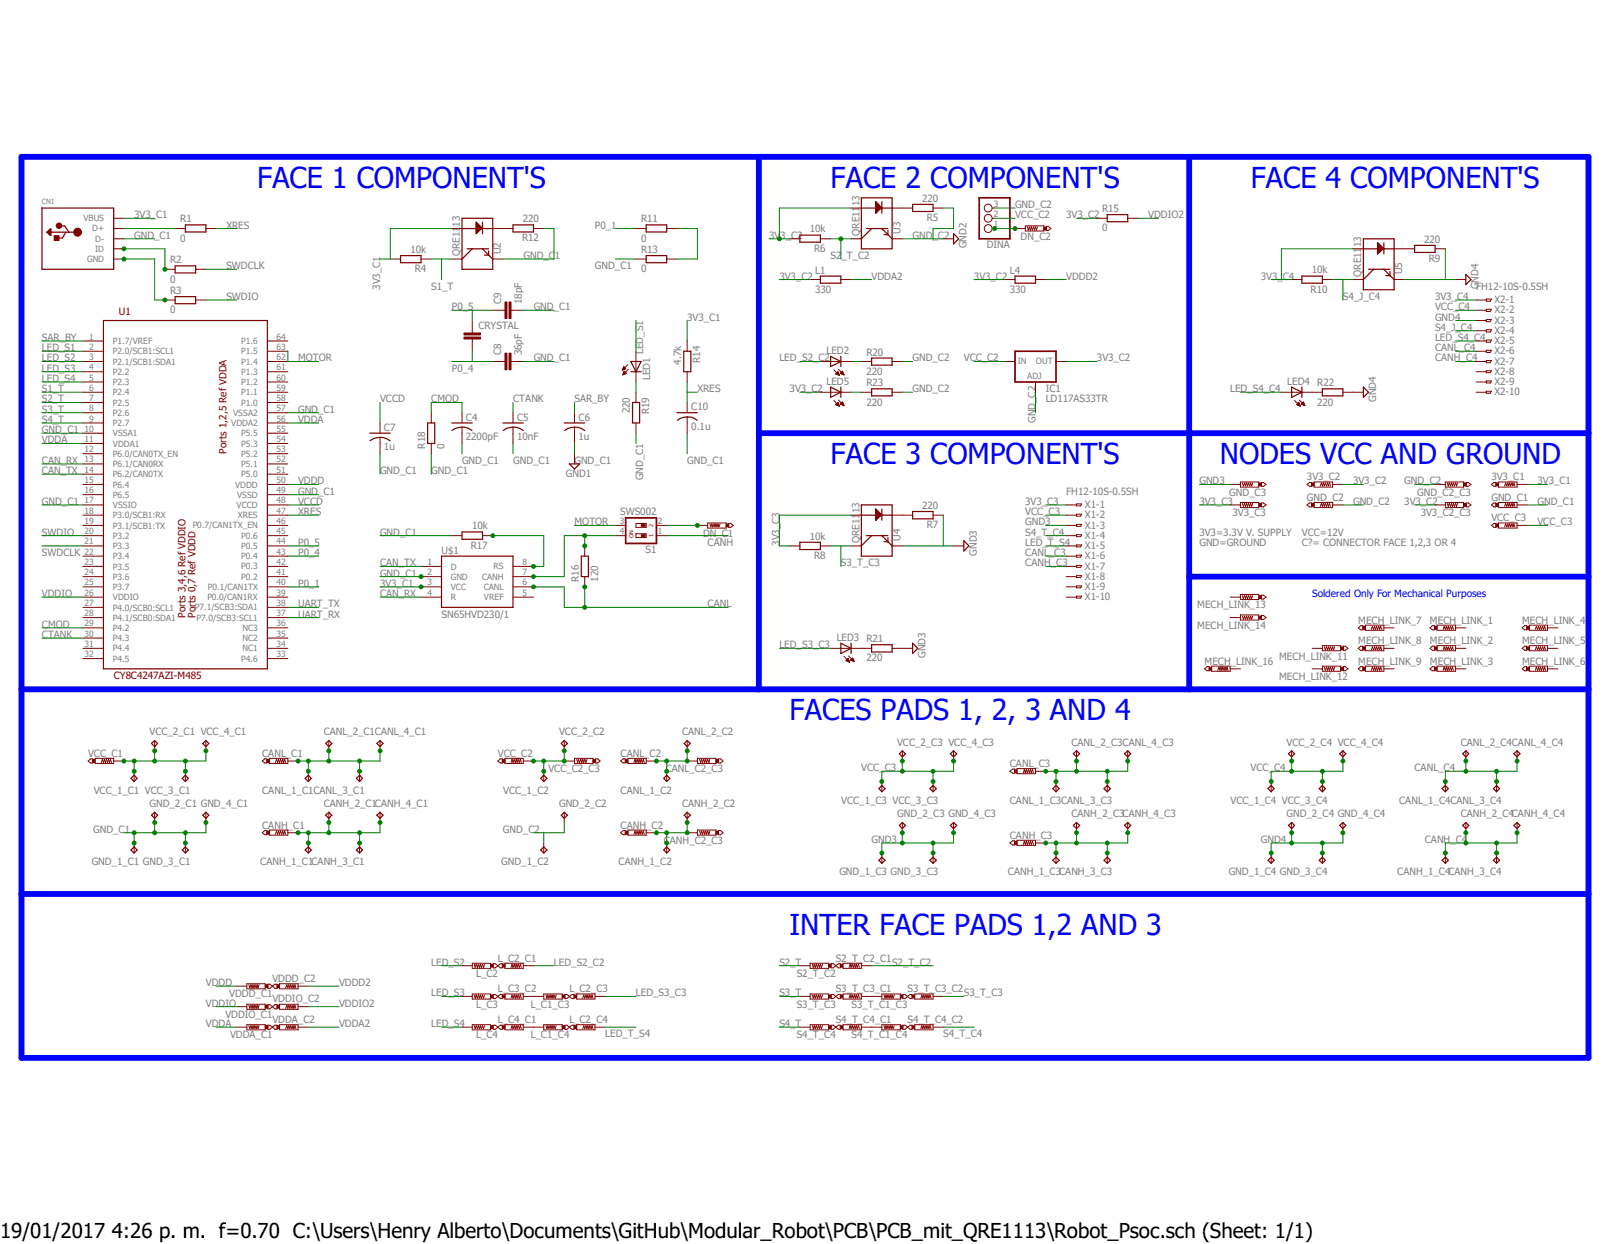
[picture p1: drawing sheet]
<svg xmlns="http://www.w3.org/2000/svg" width="279mm" height="216mm" viewBox="0 0 279 216" stroke-linecap="round" stroke-linejoin="round" font-family="sans-serif">
<defs><g id="words">
<g font-size="5" fill="#00f">
<text x="44.6" y="32.6">FACE 1 COMPONENT'S</text>
<text x="144.1" y="32.6">FACE 2 COMPONENT'S</text>
<text x="217" y="32.6">FACE 4 COMPONENT'S</text>
<text x="144.1" y="80.5">FACE 3 COMPONENT'S</text>
<text x="211.7" y="80.5">NODES VCC AND GROUND</text>
<text x="137" y="125">FACES PADS 1, 2, 3 AND 4</text>
<text x="137" y="162.3">INTER FACE PADS 1,2 AND 3</text>
</g>
<text font-size="3.6" x="0" y="214.9">19/01/2017 4:26 p. m. f=0.70 C:\Users\Henry Alberto\Documents\GitHub\Modular_Robot\PCB\PCB_mit_QRE1113\Robot_Psoc.sch (Sheet: 1/1)</text>
<g font-size="1.7" fill="#808080">
<text x="160" y="35">220</text>
<text x="23.3" y="37.9">3V3_C1</text>
<text x="23.3" y="41.4">GND_C1</text>
<text x="31.3" y="42">0</text>
<text x="31.3" y="38.6">R1</text>
<text x="39.3" y="39.7">XRES</text>
<text x="90.6" y="41.9">R12</text>
<text x="90.7" y="38.6">220</text>
<text x="103.2" y="39.7">P0_1</text>
<text x="111.2" y="42">0</text>
<text x="111.2" y="38.6">R11</text>
<text x="133.5" y="41.4">3V3_C2</text>
<text x="140.5" y="40.3">10k</text>
<text x="149.1" y="40.9" transform="rotate(-90 149.1 40.9)">QRE1113</text>
<text x="156.2" y="40.6" transform="rotate(-90 156.2 40.6)">U3</text>
<text x="158.4" y="41.4">GND_C2</text>
<text x="160.8" y="38.4">R5</text>
<text x="176.1" y="36.1">GND_C2</text>
<text x="176.1" y="37.9">VCC_C2</text>
<text x="177.1" y="41.6">DN_C2</text>
<text x="185" y="37.9">3V3_C2</text>
<text x="191.3" y="40.2">0</text>
<text x="191.3" y="36.8">R15</text>
<text x="199.3" y="37.9">VDDIO2</text>
<text x="29.5" y="45.7">R2</text>
<text x="39.3" y="46.7">SWDCLK</text>
<text x="71.2" y="43.9">10k</text>
<text x="72" y="47.2">R4</text>
<text x="79.8" y="44.4" transform="rotate(-90 79.8 44.4)">QRE1113</text>
<text x="86.9" y="44.1" transform="rotate(-90 86.9 44.1)">U2</text>
<text x="90.8" y="45">GND_C1</text>
<text x="103.2" y="46.7">GND_C1</text>
<text x="111.2" y="47.3">0</text>
<text x="111.2" y="43.9">R13</text>
<text x="141.3" y="43.7">R6</text>
<text x="141.5" y="47.5">L1</text>
<text x="144.1" y="45">S2_T_C2</text>
<text x="167.7" y="43.1" transform="rotate(-90 167.7 43.1)">GND2</text>
<text x="171.2" y="43.1">DINA</text>
<text x="175.2" y="47.5">L4</text>
<text x="227.7" y="47.5">10k</text>
<text x="243.3" y="47.6" transform="rotate(-90 243.3 47.6)">U5</text>
<text x="247.1" y="42.1">220</text>
<text x="247.9" y="45.5">R9</text>
<text x="29.5" y="49.1">0</text>
<text x="29.5" y="51.1">R3</text>
<text x="39.3" y="52.1">SWDIO</text>
<text x="66" y="50.3" transform="rotate(-90 66 50.3)">3V3_C1</text>
<text x="74.8" y="50.3">S1_T</text>
<text x="78.4" y="53.8">P0_5</text>
<text x="87" y="52.8" transform="rotate(-90 87 52.8)">C9</text>
<text x="90.5" y="52.8" transform="rotate(-90 90.5 52.8)">18pF</text>
<text x="92.6" y="53.8">GND_C1</text>
<text x="135.3" y="48.5">3V3_C2</text>
<text x="141.5" y="50.8">330</text>
<text x="151.3" y="48.5">VDDA2</text>
<text x="169" y="48.5">3V3_C2</text>
<text x="175.2" y="50.8">330</text>
<text x="185" y="48.5">VDDD2</text>
<text x="218.8" y="48.5">3V3_C4</text>
<text x="227.5" y="50.8">R10</text>
<text x="233" y="52.1">S4_J_C4</text>
<text x="236.2" y="48" transform="rotate(-90 236.2 48)">QRE1113</text>
<text x="249" y="52.1">3V3_C4</text>
<text x="249" y="53.8">VCC_C4</text>
<text x="256.2" y="50.3">FH12-10S-0.5SH</text>
<text x="256.6" y="50.2" transform="rotate(-90 256.6 50.2)">GND4</text>
<text x="259.3" y="52.6">X2-1</text>
<text x="7.3" y="59.2">SAR_BY</text>
<text x="29.5" y="54.4">0</text>
<text x="83" y="57.1">CRYSTAL</text>
<text x="119.3" y="55.6">3V3_C1</text>
<text x="249" y="55.6">GND4</text>
<text x="249" y="59.2">LED_S4_C4</text>
<text x="249" y="57.4">S4_J_C4</text>
<text x="259.3" y="54.4">X2-2</text>
<text x="259.3" y="56.2">X2-3</text>
<text x="259.3" y="58">X2-4</text>
<text x="259.3" y="59.7">X2-5</text>
<text x="7.3" y="61">LED_S1</text>
<text x="7.3" y="62.7">LED_S2</text>
<text x="7.3" y="64.5">LED_S3</text>
<text x="51.7" y="62.7">MOTOR</text>
<text x="78.4" y="64.5">P0_4</text>
<text x="87" y="61.7" transform="rotate(-90 87 61.7)">C8</text>
<text x="90.5" y="61.7" transform="rotate(-90 90.5 61.7)">36pF</text>
<text x="92.6" y="62.7">GND_C1</text>
<text x="111.6" y="61.5" transform="rotate(-90 111.6 61.5)">LED_S1</text>
<text x="112.9" y="66" transform="rotate(-90 112.9 66)">LED1</text>
<text x="118.2" y="63.3" transform="rotate(-90 118.2 63.3)">4.7k</text>
<text x="121.5" y="63" transform="rotate(-90 121.5 63)">R14</text>
<text x="135.3" y="62.7">LED_S2_C2</text>
<text x="143.4" y="61.5">LED2</text>
<text x="150.4" y="65.1">220</text>
<text x="150.4" y="61.7">R20</text>
<text x="158.4" y="62.7">GND_C2</text>
<text x="167.3" y="62.7">VCC_C2</text>
<text x="190.4" y="62.7">3V3_C2</text>
<text x="249" y="61">CANL_C4</text>
<text x="249" y="62.7">CANH_C4</text>
<text x="259.3" y="61.5">X2-6</text>
<text x="259.3" y="63.3">X2-7</text>
<text x="259.3" y="65.1">X2-8</text>
<text x="7.3" y="66.3">LED_S4</text>
<text x="7.3" y="68.1">S1_T</text>
<text x="7.3" y="69.8">S2_T</text>
<text x="7.3" y="71.6">S3_T</text>
<text x="51.7" y="71.6">GND_C1</text>
<text x="66" y="69.8">VCCD</text>
<text x="74.8" y="69.8">CMOD</text>
<text x="89.1" y="69.8">CTANK</text>
<text x="99.7" y="69.8">SAR_BY</text>
<text x="109.3" y="71.8" transform="rotate(-90 109.3 71.8)">220</text>
<text x="112.6" y="71.9" transform="rotate(-90 112.6 71.9)">R19</text>
<text x="120" y="71.2">C10</text>
<text x="121" y="68.1">XRES</text>
<text x="137" y="68.1">3V3_C2</text>
<text x="143.4" y="66.8">LED5</text>
<text x="150.4" y="70.4">220</text>
<text x="150.4" y="67.1">R23</text>
<text x="158.4" y="68.1">GND_C2</text>
<text x="181.5" y="69.8">LD117AS33TR</text>
<text x="181.5" y="68.1">IC1</text>
<text x="213.5" y="68.1">LED_S4_C4</text>
<text x="223.4" y="66.8">LED4</text>
<text x="228.6" y="70.4">220</text>
<text x="228.6" y="67.1">R22</text>
<text x="238.8" y="69.8" transform="rotate(-90 238.8 69.8)">GND4</text>
<text x="259.3" y="66.8">X2-9</text>
<text x="259.3" y="68.6">X2-10</text>
<text x="7.3" y="75.2">GND_C1</text>
<text x="7.3" y="73.4">S4_T</text>
<text x="7.3" y="77">VDDA</text>
<text x="51.7" y="73.4">VDDA</text>
<text x="66.6" y="74.8">C7</text>
<text x="73.8" y="77.8" transform="rotate(-90 73.8 77.8)">R18</text>
<text x="77.1" y="77.8" transform="rotate(-90 77.1 77.8)">0</text>
<text x="80.9" y="76.4">2200pF</text>
<text x="80.9" y="73">C4</text>
<text x="89.7" y="76.4">10nF</text>
<text x="89.7" y="73">C5</text>
<text x="100.4" y="76.4">1u</text>
<text x="100.4" y="73">C6</text>
<text x="120" y="74.6">0.1u</text>
<text x="179.7" y="73.4" transform="rotate(-90 179.7 73.4)">GND_C2</text>
<text x="7.3" y="82.3">CAN_TX</text>
<text x="7.3" y="80.5">CAN_RX</text>
<text x="66" y="82.3">GND_C1</text>
<text x="66.6" y="78.1">1u</text>
<text x="74.8" y="82.3">GND_C1</text>
<text x="80.2" y="80.5">GND_C1</text>
<text x="89.1" y="80.5">GND_C1</text>
<text x="98.2" y="82.8">GND1</text>
<text x="99.7" y="80.5">GND_C1</text>
<text x="111.6" y="83.4" transform="rotate(-90 111.6 83.4)">GND_C1</text>
<text x="119.3" y="80.5">GND_C1</text>
<text x="226.8" y="83.4">3V3_C2</text>
<text x="258.8" y="83.4">3V3_C1</text>
<text x="7.3" y="87.6">GND_C1</text>
<text x="51.7" y="89.4">XRES</text>
<text x="51.7" y="85.8">GND_C1</text>
<text x="51.7" y="84.1">VDDD</text>
<text x="51.7" y="87.6">VCCD</text>
<text x="107.6" y="89.3">SWS002</text>
<text x="160" y="88.3">220</text>
<text x="177.9" y="87.6">3V3_C3</text>
<text x="177.9" y="89.4">VCC_C3</text>
<text x="185" y="85.8">FH12-10S-0.5SH</text>
<text x="188.3" y="88.2">X1-1</text>
<text x="188.3" y="90">X1-2</text>
<text x="208.1" y="84.1">GND3</text>
<text x="208.1" y="87.6">3V3_C3</text>
<text x="213.3" y="86">GND_C3</text>
<text x="213.9" y="89.6">3V3_C3</text>
<text x="226.8" y="86.9">GND_C2</text>
<text x="234.8" y="87.6">GND_C2</text>
<text x="234.8" y="84.1">3V3_C2</text>
<text x="243.7" y="84.1">GND_C2</text>
<text x="243.7" y="87.6">3V3_C2</text>
<text x="246" y="86">GND_C2_C3</text>
<text x="246.5" y="89.6">3V3_C2_C3</text>
<text x="258.8" y="86.9">GND_C1</text>
<text x="266.8" y="84.1">3V3_C1</text>
<text x="266.8" y="87.6">GND_C1</text>
<text x="7.3" y="93">SWDIO</text>
<text x="51.7" y="94.7">P0_5</text>
<text x="66" y="93">GND_C1</text>
<text x="81.7" y="95.2">R17</text>
<text x="81.9" y="91.9">10k</text>
<text x="99.7" y="91.2">MOTOR</text>
<text x="112" y="96">S1</text>
<text x="122" y="93.1">DN_C1</text>
<text x="122.8" y="94.7">CANH</text>
<text x="135.3" y="94.7" transform="rotate(-90 135.3 94.7)">3V3_C3</text>
<text x="140.5" y="93.6">10k</text>
<text x="149.1" y="94.2" transform="rotate(-90 149.1 94.2)">QRE1113</text>
<text x="156.2" y="93.9" transform="rotate(-90 156.2 93.9)">U4</text>
<text x="160.8" y="91.7">R7</text>
<text x="177.9" y="91.2">GND3</text>
<text x="177.9" y="94.7">LED_T_S4</text>
<text x="177.9" y="93">S4_T_C4</text>
<text x="188.3" y="91.7">X1-3</text>
<text x="188.3" y="93.5">X1-4</text>
<text x="188.3" y="95.3">X1-5</text>
<text x="208.1" y="93">3V3=3.3V V. SUPPLY</text>
<text x="208.1" y="94.7">GND=GROUND</text>
<text x="225.9" y="93">VCC=12V</text>
<text x="225.9" y="94.7">C?= CONNECTOR FACE 1,2,3 OR 4</text>
<text x="258.8" y="90.5">VCC_C3</text>
<text x="266.8" y="91.2">VCC_C3</text>
<text x="7.3" y="96.5">SWDCLK</text>
<text x="51.7" y="101.9">P0_1</text>
<text x="51.7" y="96.5">P0_4</text>
<text x="66" y="98.3">CAN_TX</text>
<text x="66" y="101.9">3V3_C1</text>
<text x="66" y="100.1">GND_C1</text>
<text x="76.6" y="96.2">U$1</text>
<text x="100.5" y="101" transform="rotate(-90 100.5 101)">R16</text>
<text x="103.8" y="101" transform="rotate(-90 103.8 101)">120</text>
<text x="141.3" y="97">R8</text>
<text x="145.9" y="98.3">S3_T_C3</text>
<text x="169.5" y="96.4" transform="rotate(-90 169.5 96.4)">GND3</text>
<text x="177.9" y="96.5">CANL_C3</text>
<text x="177.9" y="98.3">CANH_C3</text>
<text x="188.3" y="97.1">X1-6</text>
<text x="188.3" y="98.8">X1-7</text>
<text x="188.3" y="100.6">X1-8</text>
<text x="7.3" y="103.6">VDDIO</text>
<text x="51.7" y="105.4">UART_TX</text>
<text x="51.7" y="107.2">UART_RX</text>
<text x="66" y="103.6">CAN_RX</text>
<text x="76.6" y="107.2">SN65HVD230/1</text>
<text x="122.8" y="105.4">CANL</text>
<text x="188.3" y="102.4">X1-9</text>
<text x="188.3" y="104.2">X1-10</text>
<text x="207.8" y="105.6">MECH_LINK_13</text>
<text x="7.3" y="109">CMOD</text>
<text x="7.3" y="110.7">CTANK</text>
<text x="135.3" y="112.5">LED_S3_C3</text>
<text x="145.2" y="111.2">LED3</text>
<text x="150.4" y="111.5">R21</text>
<text x="207.8" y="109.1">MECH_LINK_14</text>
<text x="235.7" y="108.2">MECH_LINK_7</text>
<text x="235.7" y="111.8">MECH_LINK_8</text>
<text x="248.2" y="108.2">MECH_LINK_1</text>
<text x="248.2" y="111.8">MECH_LINK_2</text>
<text x="264.2" y="108.2">MECH_LINK_4</text>
<text x="264.2" y="111.8">MECH_LINK_5</text>
<text x="150.4" y="114.8">220</text>
<text x="160.6" y="114.2" transform="rotate(-90 160.6 114.2)">GND3</text>
<text x="209" y="115.4">MECH_LINK_16</text>
<text x="222" y="114.5">MECH_LINK_11</text>
<text x="222" y="118">MECH_LINK_12</text>
<text x="235.7" y="115.4">MECH_LINK_9</text>
<text x="248.2" y="115.4">MECH_LINK_3</text>
<text x="264.2" y="115.4">MECH_LINK_6</text>
<text x="15.3" y="131.4">VCC_C1</text>
<text x="25.9" y="127.6">VCC_2_C1 VCC_4_C1</text>
<text x="45.5" y="131.4">CANL_C1</text>
<text x="56.2" y="127.6">CANL_2_C1CANL_4_C1</text>
<text x="86.4" y="131.4">VCC_C2</text>
<text x="97" y="127.6">VCC_2_C2</text>
<text x="107.7" y="131.4">CANL_C2</text>
<text x="118.4" y="127.6">CANL_2_C2</text>
<text x="155.7" y="129.4">VCC_2_C3 VCC_4_C3</text>
<text x="185.9" y="129.4">CANL_2_C3CANL_4_C3</text>
<text x="223.3" y="129.4">VCC_2_C4 VCC_4_C4</text>
<text x="253.5" y="129.4">CANL_2_C4CANL_4_C4</text>
<text x="16.3" y="137.7">VCC_1_C1 VCC_3_C1</text>
<text x="45.5" y="137.7">CANL_1_C1CANL_3_C1</text>
<text x="87.3" y="137.7">VCC_1_C2</text>
<text x="95.2" y="134">VCC_C2_C3</text>
<text x="107.7" y="137.7">CANL_1_C2</text>
<text x="115.5" y="134">CANL_C2_C3</text>
<text x="149.5" y="133.9">VCC_C3</text>
<text x="175.3" y="133.1">CANL_C3</text>
<text x="217" y="133.9">VCC_C4</text>
<text x="245.5" y="133.9">CANL_C4</text>
<text x="25.9" y="140.1">GND_2_C1 GND_4_C1</text>
<text x="45.5" y="143.8">CANH_C1</text>
<text x="56.2" y="140.1">CANH_2_C1CANH_4_C1</text>
<text x="97" y="140.1">GND_2_C2</text>
<text x="107.7" y="143.8">CANH_C2</text>
<text x="118.4" y="140.1">CANH_2_C2</text>
<text x="146" y="139.5">VCC_1_C3 VCC_3_C3</text>
<text x="155.7" y="141.9">GND_2_C3 GND_4_C3</text>
<text x="175.3" y="139.5">CANL_1_C3CANL_3_C3</text>
<text x="185.9" y="141.9">CANH_2_C3CANH_4_C3</text>
<text x="213.6" y="139.5">VCC_1_C4 VCC_3_C4</text>
<text x="223.3" y="141.9">GND_2_C4 GND_4_C4</text>
<text x="242.8" y="139.5">CANL_1_C4CANL_3_C4</text>
<text x="253.5" y="141.9">CANH_2_C4CANH_4_C4</text>
<text x="16.2" y="144.5">GND_C1</text>
<text x="87.3" y="144.5">GND_C2</text>
<text x="115.2" y="146.4">CANH_C2_C3</text>
<text x="151.3" y="146.3">GND3</text>
<text x="175.3" y="145.6">CANH_C3</text>
<text x="218.8" y="146.3">GND4</text>
<text x="247.3" y="146.3">CANH_C4</text>
<text x="15.9" y="150.2">GND_1_C1 GND_3_C1</text>
<text x="45.2" y="150.2">CANH_1_C1CANH_3_C1</text>
<text x="87" y="150.2">GND_1_C2</text>
<text x="107.4" y="150.2">CANH_1_C2</text>
<text x="145.7" y="151.9">GND_1_C3 GND_3_C3</text>
<text x="174.9" y="151.9">CANH_1_C3CANH_3_C3</text>
<text x="213.2" y="151.9">GND_1_C4 GND_3_C4</text>
<text x="242.5" y="151.9">CANH_1_C4CANH_3_C4</text>
<text x="74.8" y="167.6">LED_S2</text>
<text x="86.4" y="166.9">L_C2_C1</text>
<text x="96.1" y="167.6">LED_S2_C2</text>
<text x="135.3" y="167.6">S2_T</text>
<text x="145" y="166.9">S2_T_C2_C1</text>
<text x="154.8" y="167.6">S2_T_C2</text>
<text x="35.7" y="171.1">VDDD</text>
<text x="39.8" y="173.1">VDDD_C1</text>
<text x="47.3" y="170.5">VDDD_C2</text>
<text x="47.3" y="174">VDDIO_C2</text>
<text x="58.8" y="171.1">VDDD2</text>
<text x="74.8" y="172.9">LED_S3</text>
<text x="82.6" y="169.5">L_C2</text>
<text x="86.4" y="172.2">L_C3_C2</text>
<text x="98.8" y="172.2">L_C2_C3</text>
<text x="110.4" y="172.9">LED_S3_C3</text>
<text x="135.3" y="172.9">S3_T</text>
<text x="138.3" y="169.5">S2_T_C2</text>
<text x="145" y="172.2">S3_T_C3_C1</text>
<text x="157.5" y="172.2">S3_T_C3_C2</text>
<text x="167.3" y="172.9">S3_T_C3</text>
<text x="35.7" y="178.3">VDDA</text>
<text x="35.7" y="174.7">VDDIO</text>
<text x="39.1" y="176.7">VDDIO_C1</text>
<text x="47.3" y="177.5">VDDA_C2</text>
<text x="58.8" y="174.7">VDDIO2</text>
<text x="58.8" y="178.3">VDDA2</text>
<text x="74.8" y="178.3">LED_S4</text>
<text x="82.6" y="174.9">L_C3</text>
<text x="86.4" y="177.5">L_C4_C1</text>
<text x="92.1" y="174.9">L_C1_C3</text>
<text x="98.8" y="177.5">L_C2_C4</text>
<text x="135.3" y="178.3">S4_T</text>
<text x="138.3" y="174.9">S3_T_C3</text>
<text x="145" y="177.5">S4_T_C4_C1</text>
<text x="147.8" y="174.9">S3_T_C1_C3</text>
<text x="157.5" y="177.5">S4_T_C4_C2</text>
<text x="39.9" y="180.2">VDDA_C1</text>
<text x="82.6" y="180.2">L_C4</text>
<text x="92.1" y="180.2">L_C1_C4</text>
<text x="105" y="180">LED_T_S4</text>
<text x="138.3" y="180.2">S4_T_C4</text>
<text x="147.8" y="180.2">S4_T_C1_C4</text>
<text x="163.7" y="180">S4_T_C4</text>
</g>
<g font-size="1.7" fill="#800000">
<text x="20.6" y="54.7">U1</text>
<text x="39.3" y="78.7" transform="rotate(-90 39.3 78.7)">Ports 1,2,5 Ref VDDA</text>
<text x="32.2" y="107.2" transform="rotate(-90 32.2 107.2)">Ports 3,4,6 Ref VDDIO</text>
<text x="34" y="107.2" transform="rotate(-90 34 107.2)">Ports 0,7 Ref VDDD</text>
<text x="19.7" y="117.9">CY8C4247AZI-M485</text>
</g>
<text font-size="1.7" fill="#00f" x="227.7" y="103.6">Soldered Only For Mechanical Purposes</text>
<g font-size="1.5" fill="#808080">
<text x="172.5" y="35.9">3</text>
<text x="14.5" y="38.4">VBUS</text>
<text x="16" y="40.2">D+</text>
<text x="16.5" y="42">D-</text>
<text x="172.5" y="39.4">1</text>
<text x="172.5" y="37.6">2</text>
<text x="15.1" y="45.5">GND</text>
<text x="16.5" y="43.7">ID</text>
<text x="15.5" y="58.9">1</text>
<text x="19.6" y="59.7">P1.7/VREF</text>
<text x="41.9" y="59.7">P1.6</text>
<text x="48" y="58.9">64</text>
<text x="15.5" y="60.7">2</text>
<text x="15.5" y="62.5">3</text>
<text x="15.5" y="64.3">4</text>
<text x="19.6" y="61.5">P2.0/SCB1:SCL1</text>
<text x="19.6" y="63.3">P2.1/SCB1:SDA1</text>
<text x="19.6" y="65.1">P2.2</text>
<text x="41.9" y="65.1">P1.3</text>
<text x="41.9" y="63.3">P1.4</text>
<text x="41.9" y="61.5">P1.5</text>
<text x="48" y="64.3">61</text>
<text x="48" y="62.5">62</text>
<text x="48" y="60.7">63</text>
<text x="176.6" y="63.2">IN</text>
<text x="178.3" y="65.8">ADJ</text>
<text x="179.8" y="63.2">OUT</text>
<text x="15.5" y="66">5</text>
<text x="15.5" y="67.8">6</text>
<text x="15.5" y="69.6">7</text>
<text x="15.5" y="71.4">8</text>
<text x="19.6" y="66.8">P2.3</text>
<text x="19.6" y="68.6">P2.4</text>
<text x="19.6" y="70.4">P2.5</text>
<text x="41.9" y="70.4">P1.0</text>
<text x="41.9" y="68.6">P1.1</text>
<text x="41.9" y="66.8">P1.2</text>
<text x="48" y="71.4">57</text>
<text x="48" y="69.6">58</text>
<text x="48" y="67.8">59</text>
<text x="48" y="66">60</text>
<text x="14.7" y="74.9">10</text>
<text x="14.7" y="76.7">11</text>
<text x="15.5" y="73.2">9</text>
<text x="19.6" y="72.2">P2.6</text>
<text x="19.6" y="74">P2.7</text>
<text x="19.6" y="75.7">VSSA1</text>
<text x="19.6" y="77.5">VDDA1</text>
<text x="40.1" y="74">VDDA2</text>
<text x="40.5" y="72.2">VSSA2</text>
<text x="41.9" y="77.5">P5.3</text>
<text x="41.9" y="75.7">P5.5</text>
<text x="48" y="76.7">54</text>
<text x="48" y="74.9">55</text>
<text x="48" y="73.2">56</text>
<text x="14.7" y="78.5">12</text>
<text x="14.7" y="80.3">13</text>
<text x="14.7" y="82">14</text>
<text x="14.7" y="83.8">15</text>
<text x="19.6" y="79.3">P6.0/CAN0TX_EN</text>
<text x="19.6" y="81.1">P6.1/CAN0RX</text>
<text x="19.6" y="82.8">P6.2/CAN0TX</text>
<text x="41.9" y="82.8">P5.0</text>
<text x="41.9" y="81.1">P5.1</text>
<text x="41.9" y="79.3">P5.2</text>
<text x="48" y="83.8">50</text>
<text x="48" y="82">51</text>
<text x="48" y="80.3">52</text>
<text x="48" y="78.5">53</text>
<text x="14.7" y="85.6">16</text>
<text x="14.7" y="87.4">17</text>
<text x="14.7" y="89.2">18</text>
<text x="19.6" y="84.6">P6.4</text>
<text x="19.6" y="86.4">P6.5</text>
<text x="19.6" y="88.2">VSSIO</text>
<text x="19.6" y="90">P3.0/SCB1:RX</text>
<text x="40.8" y="84.6">VDDD</text>
<text x="41.1" y="88.2">VCCD</text>
<text x="41.1" y="86.4">VSSD</text>
<text x="41.3" y="89.9">XRES</text>
<text x="48" y="89.2">47</text>
<text x="48" y="87.4">48</text>
<text x="48" y="85.6">49</text>
<text x="14.7" y="90.9">19</text>
<text x="14.7" y="92.7">20</text>
<text x="14.7" y="94.5">21</text>
<text x="19.6" y="91.7">P3.1/SCB1:TX</text>
<text x="19.6" y="93.5">P3.2</text>
<text x="19.6" y="95.3">P3.3</text>
<text x="33.4" y="91.7">P0.7/CAN1TX_EN</text>
<text x="41.9" y="95.3">P0.5</text>
<text x="41.9" y="93.5">P0.6</text>
<text x="48" y="94.5">44</text>
<text x="48" y="92.7">45</text>
<text x="48" y="90.9">46</text>
<text x="107.6" y="90.9">3</text>
<text x="107.6" y="92.7">4</text>
<text x="114.2" y="90.9">2</text>
<text x="114.2" y="92.7">1</text>
<text x="14.7" y="96.3">22</text>
<text x="14.7" y="98">23</text>
<text x="14.7" y="99.8">24</text>
<text x="14.7" y="101.6">25</text>
<text x="19.6" y="97.1">P3.4</text>
<text x="19.6" y="98.8">P3.5</text>
<text x="19.6" y="100.6">P3.6</text>
<text x="41.9" y="100.6">P0.2</text>
<text x="41.9" y="98.8">P0.3</text>
<text x="41.9" y="97">P0.4</text>
<text x="48" y="101.6">40</text>
<text x="48" y="99.8">41</text>
<text x="48" y="98">42</text>
<text x="48" y="96.3">43</text>
<text x="74.2" y="98">1</text>
<text x="74.2" y="99.8">2</text>
<text x="74.2" y="101.6">3</text>
<text x="78.2" y="98.8">D</text>
<text x="78.2" y="100.6">GND</text>
<text x="83.7" y="100.6">CANH</text>
<text x="85.6" y="98.8">RS</text>
<text x="90.7" y="98">8</text>
<text x="90.7" y="99.8">7</text>
<text x="90.7" y="101.6">6</text>
<text x="14.7" y="103.4">26</text>
<text x="14.7" y="105.2">27</text>
<text x="14.7" y="106.9">28</text>
<text x="19.6" y="102.4">P3.7</text>
<text x="19.6" y="104.2">VDDIO</text>
<text x="19.6" y="106">P4.0/SCB0:SCL1</text>
<text x="19.6" y="107.7">P4.1/SCB0:SDA1</text>
<text x="33.8" y="105.9">P7.1/SCB3:SDA1</text>
<text x="34.1" y="107.7">P7.0/SCB3:SCL1</text>
<text x="36" y="104.1">P0.0/CAN1RX</text>
<text x="36.1" y="102.4">P0.1/CAN1TX</text>
<text x="48" y="106.9">37</text>
<text x="48" y="105.2">38</text>
<text x="48" y="103.4">39</text>
<text x="74.2" y="103.4">4</text>
<text x="78.2" y="102.4">VCC</text>
<text x="78.2" y="104.2">R</text>
<text x="83.9" y="102.4">CANL</text>
<text x="84" y="104.1">VREF</text>
<text x="90.7" y="103.4">5</text>
<text x="14.7" y="108.7">29</text>
<text x="14.7" y="110.5">30</text>
<text x="14.7" y="112.3">31</text>
<text x="19.6" y="109.5">P4.2</text>
<text x="19.6" y="111.3">P4.3</text>
<text x="19.6" y="113">P4.4</text>
<text x="42.1" y="113">NC1</text>
<text x="42.1" y="111.3">NC2</text>
<text x="42.1" y="109.5">NC3</text>
<text x="48" y="112.3">34</text>
<text x="48" y="110.5">35</text>
<text x="48" y="108.7">36</text>
<text x="14.7" y="114">32</text>
<text x="19.6" y="114.8">P4.5</text>
<text x="41.9" y="114.8">P4.6</text>
<text x="48" y="114">33</text>
</g>
<text font-size="1.2" fill="#808080" x="7.3" y="35.4">CN1</text>
<g font-size="1" fill="#800000">
<text x="109.9" y="93.4" transform="rotate(-90 109.9 93.4)">ON</text>
<text x="113.3" y="93.1" transform="rotate(-90 113.3 93.1)">1</text>
<text x="113.3" y="91.5" transform="rotate(-90 113.3 91.5)">2</text>
</g>
</g></defs>
<path d="M3.2 26.7l273 157.4M276.2 26.7l-273 157.4" fill="none" stroke="#fff" stroke-width=".17"/>
<g fill="none" stroke="#800000" stroke-width=".17">
<path d="M14.4 59.2h3.5M46.4 59.2h3.6M14.4 61h3.5M14.4 62.7h3.5M14.4 64.5h3.5M14.4 66.3h3.5M14.4 68.1h3.5M14.4 69.8h3.5M14.4 71.6h3.5M14.4 73.4h3.5M14.4 75.2h3.5M14.4 77h3.5"/>
<path d="M14.4 78.7h3.5M46.4 61h3.6M46.4 62.7h3.6M46.4 64.5h3.6M46.4 66.3h3.6M46.4 68.1h3.6M46.4 69.8h3.6M46.4 71.6h3.6M46.4 73.4h3.6M46.4 75.2h3.6M46.4 77h3.6M46.4 78.7h3.6"/>
<path d="M14.4 80.5h3.5M14.4 82.3h3.5M14.4 84.1h3.5M14.4 85.9h3.5M14.4 87.6h3.5M14.4 89.4h3.5M14.4 91.2h3.5M14.4 93h3.5M14.4 94.7h3.5M14.4 96.5h3.5M14.4 98.3h3.5M46.4 80.5h3.6"/>
<path d="M46.4 82.3h3.6M46.4 84.1h3.6M46.4 85.9h3.6M46.4 87.6h3.6M46.4 89.4h3.6M46.4 91.2h3.6M46.4 93h3.6M46.4 94.7h3.6M46.4 96.5h3.6M46.4 98.3h3.6M73.1 98.3h3.5M89 98.3h3.6"/>
<path d="M14.4 100.1h3.5M14.4 101.9h3.5M14.4 103.6h3.5M14.4 105.4h3.5M14.4 107.2h3.5M14.4 109h3.5M14.4 110.7h3.5M14.4 112.5h3.5M14.4 114.3h3.5M46.4 100.1h3.6M46.4 101.9h3.6M46.4 103.6h3.6"/>
<path d="M46.4 105.4h3.6M46.4 107.2h3.6M46.4 109h3.6M46.4 110.7h3.6M46.4 112.5h3.6M46.4 114.3h3.6M73.1 100.1h3.5M73.1 101.9h3.5M73.1 103.6h3.5M89 100.1h3.6M89 101.9h3.6M89 103.6h3.6"/>
</g>
<path d="M7.2 36.1h12.5v10.6h-12.4v-10.6M8.7 39.8v.9M10.5 39.2h.7l.8 1.1M8.1 40.3l.7-.5v1.1zM8.3 40.3l.3-.3v.6l-.2-.3M8.8 40.3h4.7M11.4 40.3l-.6 1h-.8M17.9 55.6h28.5v60.5h-28.5zM76.6 96.5h12.4v8.9h-12.4z" fill="none" stroke="#800000" stroke-width=".21"/>
<circle cx="13.5" cy="40.3" r=".69" fill="#800000"/>
<circle cx="13.5" cy="40.3" r=".69" fill="none" stroke="#800000" stroke-width=".17"/>
<path d="M9.9 38.8l.3-.1 .4 .1 .2 .4-.2 .3-.4 .2-.3-.2-.2-.3z" fill-rule="evenodd" fill="#800000"/>
<path d="M9.9 38.8l.3-.1 .4 .1 .2 .4-.2 .3-.4 .2-.3-.2-.2-.3z" fill="none" stroke="#800000" stroke-width=".17"/>
<path d="M9.4 40.9h.8v.8h-.8z" fill-rule="evenodd" fill="#800000"/>
<g fill="none" stroke="#800000" stroke-width=".17">
<path d="M19.7 39.7h1.8M19.7 37.9h1.8M30.4 39.7h1.8M35.7 39.7h1.8M87.3 39.7h1.7M92.6 39.7h1.8M172.2 39.7h.4M172.2 37.9h.4M172.2 36.1h.4M9.4 40.9h.8v.8h-.8zM19.7 41.4h1.8M19.7 45h1.8"/>
<path d="M19.7 43.2h1.8M28.6 46.7h1.8M28.6 52.1h1.8M34 46.7h1.7M34 52.1h1.7M74.8 71.6v1.8M74.8 77v1.7M80.2 71.6v1.8M80.2 74.1v2.9M89 71.6v1.8M89 74.1v2.9M99.7 71.6v1.8"/>
<path d="M99.7 74.1v2.9M108 64.3h.1M108 64.2h.2M108 64.1h.3M108 64.1h.4M108.1 64.1h.4M108.1 65h.1M108.1 64h.5M108.1 63.9h.4M108.1 64.9h.3M108.2 63.9h.3M108.2 63.8h.2"/>
<path d="M108.2 64.9h.3M108.2 64.8h.4M108.2 63.7l.2 .1M108.2 64.8h.5M108.2 64.7h.4M108.2 63.6l.4 .4-.6 .3zM108.2 63.7h.1M108.2 64.6h.3M108.3 64.6h.2M108.3 64.5h.1M108.3 64.4l.4 .4-.6 .3zM109 63.3l-1 1"/>
<path d="M109.1 64.1l-1 1M110.4 61v5.3M110.4 68.1v1.7M110.4 73.4v1.8M142.4 62.7h5.3M142.4 68.1h5.3M144.7 64.2l1 1M144.7 69.5l1 1M145 64.9h.5M145 64.9l.7 .3M145 64.9l.4-.4 .3 .7M145 70.2h.5"/>
<path d="M145 70.2l.7 .3M145 70.2l.4-.4 .3 .7M145.1 64.8h.4M145.1 70.1h.4M145.2 64.9h.4M145.2 64.8h.3M145.2 70.3h.4M145.2 70.1h.3M145.2 64.7h.3M145.2 70h.3M145.3 65h.3M145.3 64.6h.1"/>
<path d="M145.3 70.3h.3M145.3 69.9h.1M145.4 64.6h.1M145.4 69.9h.1M145.4 65h.2M145.4 70.4h.2M145.5 64.1l1 1M145.5 69.4l1 1M145.5 65.1h.1M145.5 70.4h.1M145.8 64.8h.5M145.8 70.1h.5"/>
<path d="M145.9 64.8h.4M145.9 64.7h.4M145.9 70.1h.4M146 64.7h.3M146 70h.3M146 64.6h.3M146 69.9h.3M146 64.9h.4M146 70.2h.4M146.1 64.6h.2M146.1 69.9h.2M146.1 64.5h.1"/>
<path d="M146.1 69.8h.1M146.2 64.9h.2M146.2 64.5h.1M146.2 64.4l.3 .7-.7-.3zM146.2 70.3h.2M146.2 69.8h.1M146.2 69.8l.3 .6-.7-.3zM146.3 65h.1M146.3 70.3h.1M146.4 65h.1M146.4 70.4h.1M149.5 62.7h1.8"/>
<path d="M149.5 68.1h1.8M154.8 62.7h1.8M154.8 68.1h1.8M222.4 68.1h7.1M224.7 69.5l.9 1M225 70.2l.6 .3M225 70.2l.4-.4 .2 .7M225 70.2h.6M225.1 70.1h.4M225.2 70.3h.4M225.2 70.1h.3M225.3 70h.2"/>
<path d="M225.3 70.3h.3M225.3 69.9h.1M225.4 70.4h.2M225.5 69.4l.9 1M225.5 70.4h.1M225.8 70.1h.5M225.9 70.1h.4M225.9 70.1h.5M226 70h.3M226 69.9h.3M226.1 70.2h.3M226.1 69.9h.1"/>
<path d="M226.1 69.8h.1M226.1 70.3h.3M226.2 69.8l.2 .6-.6-.3zM226.2 69.8h.1M226.3 70.3h.1M226.4 70.4h.1M233 68.1h1.8M78.4 93h1.8M83.7 93h1.8M101.5 94.7v1.8M122.8 90.8h3.2v.9h-3.2zM123.2 90.9l.2 .5 .1-.5 .2 .5 .2-.5 .2 .5 .1-.5 .2 .5 .2-.5 .2 .5 .2-.5"/>
<path d="M126.4 90.8h.4l.5 .4-.5 .3h-.4zM101.5 100.1v1.8M144.1 112.5h7.2M146.5 113.9l.9 1M146.9 114.6h.4M146.9 114.7h.5M146.9 114.5h.4M147 114.5h.2M147 114.7h.4M147.1 114.4h.1M147.1 114.3h.1M147.2 114.8h.2"/>
<path d="M147.2 114.3h.1M147.2 114.3l-.4 .3 .6 .3M147.2 114.3l.2 .6M147.3 113.8l1 1M147.3 114.9h.1M147.4 114.9h.1M147.6 114.6l.4-.4 .3 .6zM147.7 114.6h.4M147.7 114.5h.4M147.7 114.4h.4M147.8 114.6h.4M147.8 114.3h.2"/>
<path d="M147.9 114.3h.1M147.9 114.7h.3M148 114.7h.2M148.2 114.8h.1M154.8 112.5h1.8"/>
<circle cx="171.5" cy="37.9" r=".68"/>
<circle cx="171.5" cy="36.1" r=".68"/>
<circle cx="171.5" cy="39.7" r=".68"/>
</g>
<g fill="none" stroke="#800000" stroke-width=".21">
<path d="M32.2 39h3.5v1.3h-3.5zM89 39h3.6v1.3h-3.6zM30.4 46.1h3.6v1.3h-3.6zM30.4 51.5h3.6v1.2h-3.6zM74.2 73.4h1.2v3.6h-1.2zM78.4 73.4h3.6M78.4 74.7a2.84 2.84 0 0 1 3.5 0M87.3 73.4h3.5M87.3 74.7a2.84 2.84 0 0 1 3.5 0M97.9 73.4h3.6M98 74.7a2.84 2.84 0 0 1 3.5 0M109.5 62.7h1.8l-.9 1.8z"/>
<path d="M109.5 64.5h1.8M109.8 69.8h1.2v3.6h-1.2zM144.1 61.8l1.8 .9-1.8 .9zM144.1 67.2l1.8 .9-1.8 .9zM145.9 61.8v1.8M145.9 67.2v1.8M151.3 62.1h3.5v1.3h-3.5zM151.3 67.5h3.5v1.2h-3.5zM224.2 67.2l1.7 .9-1.7 .9zM225.9 67.2v1.8M229.5 67.5h3.5v1.2h-3.5zM80.2 92.3h3.5v1.3h-3.5z"/>
<path d="M100.9 96.5h1.2v3.6h-1.2zM145.9 111.6l1.8 .9-1.8 .9zM147.7 111.6v1.8M151.3 111.9h3.5v1.3h-3.5z"/>
</g>
<path d="M169.9 34.3h5.4v7.1h-5.4z" fill="none" stroke="#800000" stroke-width=".3"/>
<path d="M126 90.9h.4v.5h-.4z" fill-rule="evenodd" fill="#800000"/>
<path d="M177.9 39.2h3.2v.9h-3.2zM178.3 39.4l.2 .5 .1-.5 .2 .5 .2-.5 .2 .5 .2-.5 .1 .5 .2-.5 .2 .5 .1-.5M181.6 39.3h.3l.5 .4-.5 .3h-.3zM121 91.2h1.8M126 90.9h.4v.5h-.4z" fill="none" stroke="#800000" stroke-width=".17"/>
<path d="M181.1 39.4h.5v.5h-.5z" fill-rule="evenodd" fill="#800000"/>
<path d="M176.1 39.7h1.8M181.1 39.4h.5v.5h-.5zM258.8 84.1l.4-.4h.4v.7h-.4zM260.1 83.7h3.2v.8h-3.2zM261.1 84.3l.2-.5 .2 .5 .2-.5 .1 .5 .2-.5 .2 .5 .2-.5 .2 .5 .1-.5 .2 .5" fill="none" stroke="#800000" stroke-width=".17"/>
<path d="M259.6 83.8h.5v.5h-.5z" fill-rule="evenodd" fill="#800000"/>
<path d="M258.8 87.6l.4-.3h.4v.7h-.4zM259.6 83.8h.5v.5h-.5zM260.1 87.2h3.2v.9h-3.2zM261.1 87.9l.2-.5 .2 .5 .2-.5 .1 .5 .2-.5 .2 .5 .2-.5 .2 .5 .1-.5 .2 .5M263.3 84.1h1.7" fill="none" stroke="#800000" stroke-width=".17"/>
<path d="M259.6 87.4h.5v.5h-.5z" fill-rule="evenodd" fill="#800000"/>
<path d="M163.7 41.4h1.8M252.6 48.5h1.8M99.7 78.7v1.8M234.8 68.1h1.8M165.5 94.7h1.8M226.8 84.1l.4-.4h.4v.7h-.4zM228 83.7h3.3v.8h-3.3zM229.1 84.3l.2-.5 .2 .5 .2-.5 .1 .5 .2-.5 .2 .5 .2-.5 .1 .5 .2-.5 .2 .5M259.6 87.4h.5v.5h-.5zM263.3 87.6h1.7M156.6 112.5h1.8" fill="none" stroke="#800000" stroke-width=".17"/>
<path d="M165.5 40.6l.9 .8-.9 .9zM254.4 47.6l.9 .9-.9 .9zM236.6 67.2l.9 .9-.9 .9zM98.8 80.5h1.8l-.9 .9zM167.3 93.9l.8 .8-.8 .9zM158.4 111.6l.9 .9-.9 .9z" fill="none" stroke="#800000" stroke-width=".21"/>
<path d="M227.6 83.8h.4v.5h-.4z" fill-rule="evenodd" fill="#800000"/>
<path d="M226.8 87.6l.4-.3h.4v.7h-.4zM227.6 83.8h.4v.5h-.4zM228 87.2h3.3v.9h-3.3zM229.1 87.9l.2-.5 .2 .5 .2-.5 .1 .5 .2-.5 .2 .5 .2-.5 .1 .5 .2-.5 .2 .5M231.3 84.1h1.7" fill="none" stroke="#800000" stroke-width=".17"/>
<path d="M227.6 87.4h.4v.5h-.4z" fill-rule="evenodd" fill="#800000"/>
<path d="M227.6 87.4h.4v.5h-.4zM231.3 87.6h1.7M250.8 87.2h3.2v.9h-3.2zM251.2 87.4l.1 .5 .2-.5 .2 .5 .2-.5 .2 .5 .1-.5 .2 .5 .2-.5 .2 .5 .1-.5M254.5 87.3h.3l.5 .3-.5 .4h-.3z" fill="none" stroke="#800000" stroke-width=".17"/>
<path d="M254 87.4h.4v.5h-.4z" fill-rule="evenodd" fill="#800000"/>
<path d="M249 87.6h1.8M250.8 83.7h3.2v.8h-3.2zM251.2 83.8l.1 .5 .2-.5 .2 .5 .2-.5 .2 .5 .1-.5 .2 .5 .2-.5 .2 .5 .1-.5M254 87.4h.4v.5h-.4zM254.5 83.7h.3l.5 .4-.5 .3h-.3z" fill="none" stroke="#800000" stroke-width=".17"/>
<path d="M254 83.8h.4v.5h-.4z" fill-rule="evenodd" fill="#800000"/>
<path d="M215.3 87.2h3.1v.9h-3.1zM215.6 87.4l.2 .5 .2-.5 .2 .5 .1-.5 .2 .5 .2-.5 .2 .5 .1-.5 .2 .5 .2-.5M218.9 87.3h.3l.5 .3-.5 .4h-.3zM249 84.1h1.8M254 83.8h.4v.5h-.4z" fill="none" stroke="#800000" stroke-width=".17"/>
<path d="M218.5 87.4h.4v.5h-.4z" fill-rule="evenodd" fill="#800000"/>
<path d="M213.5 87.6h1.8M215.3 83.7h3.1v.8h-3.1zM215.6 83.8l.2 .5 .2-.5 .2 .5 .1-.5 .2 .5 .2-.5 .2 .5 .1-.5 .2 .5 .2-.5M218.5 87.4h.4v.5h-.4zM218.9 83.7h.3l.5 .4-.5 .3h-.3z" fill="none" stroke="#800000" stroke-width=".17"/>
<path d="M218.5 83.8h.4v.5h-.4z" fill-rule="evenodd" fill="#800000"/>
<path d="M213.5 84.1h1.8M218.5 83.8h.4v.5h-.4zM82 167.2h3.1v.9h-3.1zM82.3 167.3l.2 .6 .1-.6 .2 .6 .2-.6 .2 .6 .2-.6 .1 .6 .2-.6 .2 .6 .2-.6M85.6 167.3h.3l.5 .3-.5 .4h-.3z" fill="none" stroke="#800000" stroke-width=".17"/>
<path d="M85.1 167.3h.5v.6h-.5z" fill-rule="evenodd" fill="#800000"/>
<path d="M80.2 167.6h1.8M85.1 167.3h.5v.6h-.5zM86.4 167.6l.4-.3h.4v.7h-.4zM87.6 167.2h3.2v.9h-3.2zM88.7 167.9l.2-.6 .1 .6 .2-.6 .2 .6 .2-.6 .1 .6 .2-.6 .2 .6 .2-.6 .2 .6" fill="none" stroke="#800000" stroke-width=".17"/>
<path d="M87.2 167.3h.4v.6h-.4z" fill-rule="evenodd" fill="#800000"/>
<path d="M82 172.5h3.1v.9h-3.1zM82.3 172.7l.2 .5 .1-.5 .2 .5 .2-.5 .2 .5 .2-.5 .1 .5 .2-.5 .2 .5 .2-.5M85.6 172.6h.3l.5 .3-.5 .4h-.3zM87.2 167.3h.4v.6h-.4zM90.8 167.6h1.8" fill="none" stroke="#800000" stroke-width=".17"/>
<path d="M85.1 172.7h.5v.5h-.5z" fill-rule="evenodd" fill="#800000"/>
<path d="M80.2 172.9h1.8M85.1 172.7h.5v.5h-.5zM86.4 172.9l.4-.3h.4v.7h-.4zM87.6 172.5h3.2v.9h-3.2zM88.7 173.2l.2-.5 .1 .5 .2-.5 .2 .5 .2-.5 .1 .5 .2-.5 .2 .5 .2-.5 .2 .5" fill="none" stroke="#800000" stroke-width=".17"/>
<path d="M87.2 172.7h.4v.5h-.4z" fill-rule="evenodd" fill="#800000"/>
<path d="M87.2 172.7h.4v.5h-.4zM90.8 172.9h1.8M94.4 172.5h3.2v.9h-3.2zM94.7 172.7l.2 .5 .2-.5 .1 .5 .3-.5 .1 .5 .2-.5 .2 .5 .1-.5 .3 .5 .1-.5M98 172.6h.4l.4 .3-.4 .4h-.4z" fill="none" stroke="#800000" stroke-width=".17"/>
<path d="M97.6 172.7h.4v.5h-.4z" fill-rule="evenodd" fill="#800000"/>
<path d="M92.6 172.9h1.8M97.6 172.7h.4v.5h-.4zM98.8 172.9l.5-.3h.3v.7h-.3zM100.1 172.5h3.2v.9h-3.2zM101.1 173.2l.2-.5 .2 .5 .2-.5 .2 .5 .1-.5 .2 .5 .2-.5 .2 .5 .1-.5 .2 .5" fill="none" stroke="#800000" stroke-width=".17"/>
<path d="M99.7 172.7h.4v.5h-.4z" fill-rule="evenodd" fill="#800000"/>
<path d="M82 177.8h3.1v.9h-3.1zM82.3 178l.2 .5 .1-.5 .2 .5 .2-.5 .2 .5 .2-.5 .1 .5 .2-.5 .2 .5 .2-.5M85.6 177.9h.3l.5 .4-.5 .3h-.3zM99.7 172.7h.4v.5h-.4zM103.3 172.9h1.7" fill="none" stroke="#800000" stroke-width=".17"/>
<path d="M85.1 178h.5v.5h-.5z" fill-rule="evenodd" fill="#800000"/>
<path d="M80.2 178.3h1.8M85.1 178h.5v.5h-.5zM86.4 178.3l.4-.4h.4v.7h-.4zM87.6 177.8h3.2v.9h-3.2zM88.7 178.5l.2-.5 .1 .5 .2-.5 .2 .5 .2-.5 .1 .5 .2-.5 .2 .5 .2-.5 .2 .5" fill="none" stroke="#800000" stroke-width=".17"/>
<path d="M87.2 178h.4v.5h-.4z" fill-rule="evenodd" fill="#800000"/>
<path d="M87.2 178h.4v.5h-.4zM90.8 178.3h1.8M94.4 177.8h3.2v.9h-3.2zM94.7 178l.2 .5 .2-.5 .1 .5 .3-.5 .1 .5 .2-.5 .2 .5 .1-.5 .3 .5 .1-.5M98 177.9h.4l.4 .4-.4 .3h-.4z" fill="none" stroke="#800000" stroke-width=".17"/>
<path d="M97.6 178h.4v.5h-.4z" fill-rule="evenodd" fill="#800000"/>
<path d="M92.6 178.3h1.8M97.6 178h.4v.5h-.4zM98.8 178.3l.5-.4h.3v.7h-.3zM100.1 177.8h3.2v.9h-3.2zM101.1 178.5l.2-.5 .2 .5 .2-.5 .2 .5 .1-.5 .2 .5 .2-.5 .2 .5 .1-.5 .2 .5" fill="none" stroke="#800000" stroke-width=".17"/>
<path d="M99.7 178h.4v.5h-.4z" fill-rule="evenodd" fill="#800000"/>
<path d="M215.3 103.2h3.1v.9h-3.1zM215.6 103.4l.2 .5 .2-.5 .2 .5 .1-.5 .2 .5 .2-.5 .2 .5 .1-.5 .2 .5 .2-.5M218.9 103.3h.3l.5 .3-.5 .4h-.3zM99.7 178h.4v.5h-.4zM103.3 178.3h1.7" fill="none" stroke="#800000" stroke-width=".17"/>
<path d="M218.5 103.4h.4v.5h-.4z" fill-rule="evenodd" fill="#800000"/>
<path d="M213.5 103.6h1.8M218.5 103.4h.4v.5h-.4zM235.7 109l.4-.4h.4v.7h-.4zM236.9 108.5h3.3v.9h-3.3zM238 109.2l.2-.5 .2 .5 .1-.5 .2 .5 .2-.5 .2 .5 .2-.5 .1 .5 .2-.5 .2 .5" fill="none" stroke="#800000" stroke-width=".17"/>
<path d="M236.5 108.7h.4v.5h-.4z" fill-rule="evenodd" fill="#800000"/>
<path d="M209 116.1l.5-.4h.3v.7h-.3zM210.3 115.6h3.2v.9h-3.2zM211.3 116.3l.2-.5 .2 .5 .2-.5 .1 .5 .2-.5 .2 .5 .2-.5 .2 .5 .1-.5 .2 .5M236.5 108.7h.4v.5h-.4zM240.2 109h1.7" fill="none" stroke="#800000" stroke-width=".17"/>
<path d="M209.8 115.8h.5v.5h-.5z" fill-rule="evenodd" fill="#800000"/>
<path d="M209.8 115.8h.5v.5h-.5zM213.5 116.1h1.8M229.5 112.1h3.2v.8h-3.2zM229.8 112.3l.2 .5 .2-.5 .2 .5 .1-.5 .2 .5 .2-.5 .2 .5 .2-.5 .1 .5 .2-.5M233.1 112.1h.4l.4 .4-.4 .4h-.4z" fill="none" stroke="#800000" stroke-width=".17"/>
<path d="M232.7 112.3h.4v.5h-.4z" fill-rule="evenodd" fill="#800000"/>
<path d="M227.7 112.5h1.8M232.7 112.3h.4v.5h-.4zM235.7 112.5l.4-.4h.4v.8h-.4zM236.9 112.1h3.3v.8h-3.3zM238 112.8l.2-.5 .2 .5 .1-.5 .2 .5 .2-.5 .2 .5 .2-.5 .1 .5 .2-.5 .2 .5" fill="none" stroke="#800000" stroke-width=".17"/>
<path d="M236.5 112.3h.4v.5h-.4z" fill-rule="evenodd" fill="#800000"/>
<path d="M215.3 106.7h3.1v.9h-3.1zM215.6 106.9l.2 .5 .2-.5 .2 .5 .1-.5 .2 .5 .2-.5 .2 .5 .1-.5 .2 .5 .2-.5M218.9 106.8h.3l.5 .4-.5 .3h-.3zM236.5 112.3h.4v.5h-.4zM240.2 112.5h1.7" fill="none" stroke="#800000" stroke-width=".17"/>
<path d="M218.5 106.9h.4v.5h-.4z" fill-rule="evenodd" fill="#800000"/>
<path d="M213.5 107.2h1.8M218.5 106.9h.4v.5h-.4zM229.5 115.6h3.2v.9h-3.2zM229.8 115.8l.2 .5 .2-.5 .2 .5 .1-.5 .2 .5 .2-.5 .2 .5 .2-.5 .1 .5 .2-.5M233.1 115.7h.4l.4 .4-.4 .3h-.4z" fill="none" stroke="#800000" stroke-width=".17"/>
<path d="M232.7 115.8h.4v.5h-.4z" fill-rule="evenodd" fill="#800000"/>
<path d="M227.7 116.1h1.8M232.7 115.8h.4v.5h-.4zM235.7 116.1l.4-.4h.4v.7h-.4zM236.9 115.6h3.3v.9h-3.3zM238 116.3l.2-.5 .2 .5 .1-.5 .2 .5 .2-.5 .2 .5 .2-.5 .1 .5 .2-.5 .2 .5" fill="none" stroke="#800000" stroke-width=".17"/>
<path d="M236.5 115.8h.4v.5h-.4z" fill-rule="evenodd" fill="#800000"/>
<path d="M236.5 115.8h.4v.5h-.4zM240.2 116.1h1.7M140.6 167.2h3.2v.9h-3.2zM141 167.3l.1 .6 .2-.6 .2 .6 .1-.6 .3 .6 .1-.6 .2 .6 .2-.6 .1 .6 .2-.6M144.2 167.3h.4l.4 .3-.4 .4h-.4z" fill="none" stroke="#800000" stroke-width=".17"/>
<path d="M143.8 167.3h.4v.6h-.4z" fill-rule="evenodd" fill="#800000"/>
<path d="M138.8 167.6h1.8M143.8 167.3h.4v.6h-.4zM145 167.6l.5-.3h.3v.7h-.3zM146.3 167.2h3.2v.9h-3.2zM147.4 167.9l.1-.6 .2 .6 .2-.6 .2 .6 .2-.6 .1 .6 .2-.6 .2 .6 .2-.6 .1 .6" fill="none" stroke="#800000" stroke-width=".17"/>
<path d="M145.8 167.3h.5v.6h-.5z" fill-rule="evenodd" fill="#800000"/>
<path d="M140.6 172.5h3.2v.9h-3.2zM141 172.7l.1 .5 .2-.5 .2 .5 .1-.5 .3 .5 .1-.5 .2 .5 .2-.5 .1 .5 .2-.5M144.2 172.6h.4l.4 .3-.4 .4h-.4zM145.8 167.3h.5v.6h-.5zM149.5 167.6h1.8" fill="none" stroke="#800000" stroke-width=".17"/>
<path d="M143.8 172.7h.4v.5h-.4z" fill-rule="evenodd" fill="#800000"/>
<path d="M138.8 172.9h1.8M143.8 172.7h.4v.5h-.4zM145 172.9l.5-.3h.3v.7h-.3zM146.3 172.5h3.2v.9h-3.2zM147.4 173.2l.1-.5 .2 .5 .2-.5 .2 .5 .2-.5 .1 .5 .2-.5 .2 .5 .2-.5 .1 .5" fill="none" stroke="#800000" stroke-width=".17"/>
<path d="M145.8 172.7h.5v.5h-.5z" fill-rule="evenodd" fill="#800000"/>
<path d="M145.8 172.7h.5v.5h-.5zM149.5 172.9h1.8M153 172.5h3.3v.9h-3.3zM153.4 172.7l.2 .5 .2-.5 .1 .5 .2-.5 .2 .5 .2-.5 .1 .5 .2-.5 .2 .5 .2-.5M156.7 172.6h.4l.4 .3-.4 .4h-.4z" fill="none" stroke="#800000" stroke-width=".17"/>
<path d="M156.3 172.7h.4v.5h-.4z" fill-rule="evenodd" fill="#800000"/>
<path d="M151.3 172.9h1.7M156.3 172.7h.4v.5h-.4zM157.5 172.9l.4-.3h.4v.7h-.4zM158.7 172.5h3.2v.9h-3.2zM159.8 173.2l.2-.5 .1 .5 .2-.5 .2 .5 .2-.5 .2 .5 .1-.5 .2 .5 .2-.5 .2 .5" fill="none" stroke="#800000" stroke-width=".17"/>
<path d="M158.3 172.7h.4v.5h-.4z" fill-rule="evenodd" fill="#800000"/>
<path d="M140.6 177.8h3.2v.9h-3.2zM141 178l.1 .5 .2-.5 .2 .5 .1-.5 .3 .5 .1-.5 .2 .5 .2-.5 .1 .5 .2-.5M144.2 177.9h.4l.4 .4-.4 .3h-.4zM158.3 172.7h.4v.5h-.4zM161.9 172.9h1.8" fill="none" stroke="#800000" stroke-width=".17"/>
<path d="M143.8 178h.4v.5h-.4z" fill-rule="evenodd" fill="#800000"/>
<path d="M138.8 178.3h1.8M143.8 178h.4v.5h-.4zM145 178.3l.5-.4h.3v.7h-.3zM146.3 177.8h3.2v.9h-3.2zM147.4 178.5l.1-.5 .2 .5 .2-.5 .2 .5 .2-.5 .1 .5 .2-.5 .2 .5 .2-.5 .1 .5" fill="none" stroke="#800000" stroke-width=".17"/>
<path d="M145.8 178h.5v.5h-.5z" fill-rule="evenodd" fill="#800000"/>
<path d="M145.8 178h.5v.5h-.5zM149.5 178.3h1.8M153 177.8h3.3v.9h-3.3zM153.4 178l.2 .5 .2-.5 .1 .5 .2-.5 .2 .5 .2-.5 .1 .5 .2-.5 .2 .5 .2-.5M156.7 177.9h.4l.4 .4-.4 .3h-.4z" fill="none" stroke="#800000" stroke-width=".17"/>
<path d="M156.3 178h.4v.5h-.4z" fill-rule="evenodd" fill="#800000"/>
<path d="M151.3 178.3h1.7M156.3 178h.4v.5h-.4zM157.5 178.3l.4-.4h.4v.7h-.4zM158.7 177.8h3.2v.9h-3.2zM159.8 178.5l.2-.5 .1 .5 .2-.5 .2 .5 .2-.5 .2 .5 .1-.5 .2 .5 .2-.5 .2 .5" fill="none" stroke="#800000" stroke-width=".17"/>
<path d="M158.3 178h.4v.5h-.4z" fill-rule="evenodd" fill="#800000"/>
<path d="M15.3 132.1l.4-.4h.4v.7h-.4zM16.5 131.6h3.2v.9h-3.2zM17.6 132.3l.2-.5 .1 .5 .2-.5 .2 .5 .2-.5 .2 .5 .1-.5 .2 .5 .2-.5 .1 .5M23.3 133.9v1.7M26.8 128.5v1.8M32.2 133.9v1.7M35.7 128.5v1.8M158.3 178h.4v.5h-.4zM161.9 178.3h1.8" fill="none" stroke="#800000" stroke-width=".17"/>
<path d="M22.7 135.1l.6-.6 .5 .6-.5 .5zM26.3 129l.5-.5 .5 .5-.5 .6zM31.6 135.1l.6-.6 .5 .6-.5 .5zM35.2 129l.5-.5 .5 .5-.5 .6z" fill="none" stroke="#800000" stroke-width=".21"/>
<path d="M16.1 131.8h.4v.5h-.4z" fill-rule="evenodd" fill="#800000"/>
<g fill="none" stroke="#800000" stroke-width=".17">
<path d="M16.1 131.8h.4v.5h-.4zM19.7 132.1h1.8M45.5 132.1l.4-.4h.4v.7h-.4zM46.7 131.6h3.3v.9h-3.3zM47.8 132.3l.2-.5 .2 .5 .1-.5 .2 .5 .2-.5 .2 .5 .2-.5 .1 .5 .2-.5 .2 .5M53.5 133.9v1.7M57.1 128.5v1.8M62.4 133.9v1.7M66 128.5v1.8M23.3 146.3v1.7M26.8 141v1.7M32.2 146.3v1.7"/>
<path d="M35.7 141v1.7"/>
</g>
<path d="M53 135.1l.5-.6 .5 .6-.5 .5zM56.5 129l.6-.5 .5 .5-.5 .6zM61.8 135.1l.6-.6 .5 .6-.5 .5zM65.4 129l.6-.5 .5 .5-.5 .6zM22.7 147.5l.6-.5 .5 .5-.5 .5zM26.3 141.5l.5-.5 .5 .5-.5 .5zM31.6 147.5l.6-.5 .5 .5-.5 .5zM35.2 141.5l.5-.5 .5 .5-.5 .5z" fill="none" stroke="#800000" stroke-width=".21"/>
<path d="M46.3 131.8h.4v.5h-.4z" fill-rule="evenodd" fill="#800000"/>
<path d="M46.3 131.8h.4v.5h-.4zM50 132.1h1.7M45.5 144.5l.4-.4h.4v.8h-.4zM46.7 144.1h3.3v.8h-3.3zM47.8 144.8l.2-.6 .2 .6 .1-.6 .2 .6 .2-.6 .2 .6 .2-.6 .1 .6 .2-.6 .2 .6M53.5 146.3v1.7M57.1 141v1.7M62.4 146.3v1.7M66 141v1.7" fill="none" stroke="#800000" stroke-width=".17"/>
<path d="M53 147.5l.5-.5 .5 .5-.5 .5zM56.5 141.5l.6-.5 .5 .5-.5 .5zM61.8 147.5l.6-.5 .5 .5-.5 .5zM65.4 141.5l.6-.5 .5 .5-.5 .5z" fill="none" stroke="#800000" stroke-width=".21"/>
<path d="M46.3 144.3h.4v.5h-.4z" fill-rule="evenodd" fill="#800000"/>
<path d="M86.4 132.1l.4-.4h.4v.7h-.4zM87.6 131.6h3.2v.9h-3.2zM88.7 132.3l.2-.5 .1 .5 .2-.5 .2 .5 .2-.5 .1 .5 .2-.5 .2 .5 .2-.5 .2 .5M94.4 133.9v1.7M97.9 128.5v1.8M46.3 144.3h.4v.5h-.4zM50 144.5h1.7" fill="none" stroke="#800000" stroke-width=".17"/>
<path d="M94.4 134.5l.5 .6-.5 .5-.5-.5zM97.4 129l.5-.5 .6 .5-.6 .6z" fill="none" stroke="#800000" stroke-width=".21"/>
<path d="M87.2 131.8h.4v.5h-.4z" fill-rule="evenodd" fill="#800000"/>
<path d="M87.2 131.8h.4v.5h-.4zM90.8 132.1h1.8M107.7 132.1l.5-.4h.3v.7h-.3zM109 131.6h3.1v.9h-3.1zM110 132.3l.2-.5 .2 .5 .2-.5 .1 .5 .2-.5 .2 .5 .2-.5 .2 .5 .1-.5 .2 .5M115.7 133.9v1.7M119.3 128.5v1.8M94.4 146.3v1.7M97.9 141v1.7" fill="none" stroke="#800000" stroke-width=".17"/>
<path d="M115.7 134.5l.5 .6-.5 .5-.5-.5zM118.7 129l.6-.5 .5 .5-.5 .6zM94.4 147l.5 .5-.5 .5-.5-.5zM97.4 141.5l.5-.5 .6 .5-.6 .5z" fill="none" stroke="#800000" stroke-width=".21"/>
<path d="M108.5 131.8h.5v.5h-.5z" fill-rule="evenodd" fill="#800000"/>
<path d="M108.5 131.8h.5v.5h-.5zM112.1 132.1h1.8M107.7 144.5l.5-.4h.3v.8h-.3zM109 144.1h3.1v.8h-3.1zM110 144.8l.2-.6 .2 .6 .2-.6 .1 .6 .2-.6 .2 .6 .2-.6 .2 .6 .1-.6 .2 .6M115.7 146.3v1.7M119.3 141v1.7" fill="none" stroke="#800000" stroke-width=".17"/>
<path d="M115.7 147l.5 .5-.5 .5-.5-.5zM118.7 141.5l.6-.5 .5 .5-.5 .5z" fill="none" stroke="#800000" stroke-width=".21"/>
<path d="M108.5 144.3h.5v.5h-.5z" fill-rule="evenodd" fill="#800000"/>
<g fill="none" stroke="#800000" stroke-width=".17">
<path d="M153 135.6v1.8M156.6 130.3v1.8M161.9 135.6v1.8M165.5 130.3v1.8M175.3 133.9l.4-.4h.4v.7h-.4zM176.5 133.4h3.2v.9h-3.2zM177.6 134.1l.2-.5 .1 .5 .2-.5 .2 .5 .2-.5 .1 .5 .2-.5 .2 .5 .2-.5 .2 .5M183.3 135.6v1.8M186.8 130.3v1.8M192.2 135.6v1.8M195.7 130.3v1.8M108.5 144.3h.5v.5h-.5z"/>
<path d="M112.1 144.5h1.8M153 148v1.8M156.6 142.7v1.8M161.9 148v1.8M165.5 142.7v1.8"/>
</g>
<path d="M153 136.3l.6 .6-.6 .5-.5-.5zM156.1 130.8l.5-.5 .5 .5-.5 .6zM161.9 136.3l.6 .6-.6 .5-.5-.5zM164.9 130.8l.6-.5 .5 .5-.5 .6zM182.7 136.9l.6-.6 .5 .6-.5 .5zM186.3 130.8l.5-.5 .6 .5-.6 .6zM191.6 136.9l.6-.6 .5 .6-.5 .5zM195.2 130.8l.5-.5 .5 .5-.5 .6zM153 148.8l.6 .5-.6 .5-.5-.5zM156.1 143.3l.5-.6 .5 .6-.5 .5zM161.4 149.3l.5-.5 .6 .5-.6 .5zM164.9 143.3l.6-.6 .5 .6-.5 .5z" fill="none" stroke="#800000" stroke-width=".21"/>
<path d="M176.1 133.6h.4v.5h-.4z" fill-rule="evenodd" fill="#800000"/>
<path d="M176.1 133.6h.4v.5h-.4zM179.7 133.9h1.8M175.3 146.3l.4-.4h.4v.7h-.4zM176.5 145.8h3.2v.9h-3.2zM177.6 146.6l.2-.6 .1 .6 .2-.6 .2 .6 .2-.6 .1 .6 .2-.6 .2 .6 .2-.6 .2 .6M183.3 148v1.8M186.8 142.7v1.8M192.2 148v1.8M195.7 142.7v1.8" fill="none" stroke="#800000" stroke-width=".17"/>
<path d="M182.7 149.3l.6-.5 .5 .5-.5 .5zM186.3 143.3l.5-.6 .6 .6-.6 .5zM191.6 149.3l.6-.5 .5 .5-.5 .5zM195.2 143.3l.5-.6 .5 .6-.5 .5z" fill="none" stroke="#800000" stroke-width=".21"/>
<path d="M176.1 146h.4v.6h-.4z" fill-rule="evenodd" fill="#800000"/>
<g fill="none" stroke="#800000" stroke-width=".17">
<path d="M99.7 131.6h3.2v.9h-3.2zM100.1 131.8l.1 .5 .2-.5 .2 .5 .2-.5 .2 .5 .1-.5 .2 .5 .2-.5 .2 .5 .2-.5M103.4 131.7h.3l.4 .4-.4 .3h-.3zM220.6 135.6v1.8M224.2 130.3v1.8M229.5 135.6v1.8M233 130.3v1.8M250.8 135.6v1.8M254.4 130.3v1.8M259.7 135.6v1.8M263.3 130.3v1.8M176.1 146h.4v.6h-.4z"/>
<path d="M179.7 146.3h1.8M220.6 148v1.8M224.2 142.7v1.8M229.5 148v1.8M233 142.7v1.8M250.8 148v1.8M254.4 142.7v1.8M259.7 148v1.8M263.3 142.7v1.8"/>
</g>
<g fill="none" stroke="#800000" stroke-width=".21">
<path d="M220 136.9l.6-.6 .5 .6-.5 .5zM223.6 130.8l.6-.5 .5 .5-.5 .6zM229.5 136.3l.5 .6-.5 .5-.6-.5zM232.5 130.8l.5-.5 .6 .5-.6 .6zM250.8 136.3l.5 .6-.5 .5-.5-.5zM253.8 130.8l.6-.5 .5 .5-.5 .6zM259.7 136.3l.5 .6-.5 .5-.5-.5zM262.7 130.8l.6-.5 .5 .5-.5 .6zM220 149.3l.6-.5 .5 .5-.5 .5zM223.6 143.3l.6-.6 .5 .6-.5 .5zM229.5 148.8l.5 .5-.5 .5-.6-.5zM232.5 143.3l.5-.6 .6 .6-.6 .5z"/>
<path d="M250.3 149.3l.5-.5 .5 .5-.5 .5zM253.8 143.3l.6-.6 .5 .6-.5 .5zM259.7 148.8l.5 .5-.5 .5-.5-.5zM262.7 143.3l.6-.6 .5 .6-.5 .5z"/>
</g>
<path d="M102.9 131.8h.4v.5h-.4z" fill-rule="evenodd" fill="#800000"/>
<path d="M97.9 132.1h1.8M102.9 131.8h.4v.5h-.4zM121 131.6h3.2v.9h-3.2zM121.4 131.8l.2 .5 .2-.5 .1 .5 .2-.5 .2 .5 .2-.5 .1 .5 .2-.5 .2 .5 .2-.5M124.7 131.7h.4l.4 .4-.4 .3h-.4z" fill="none" stroke="#800000" stroke-width=".17"/>
<path d="M124.2 131.8h.5v.5h-.5z" fill-rule="evenodd" fill="#800000"/>
<path d="M119.3 132.1h1.7M124.2 131.8h.5v.5h-.5zM121 144.1h3.2v.8h-3.2zM121.4 144.2l.2 .6 .2-.6 .1 .6 .2-.6 .2 .6 .2-.6 .1 .6 .2-.6 .2 .6 .2-.6M124.7 144.1h.4l.4 .4-.4 .4h-.4z" fill="none" stroke="#800000" stroke-width=".17"/>
<path d="M124.2 144.3h.5v.5h-.5z" fill-rule="evenodd" fill="#800000"/>
<path d="M248.2 109l.4-.4h.4v.7h-.4zM249.4 108.5h3.2v.9h-3.2zM250.4 109.2l.2-.5 .2 .5 .2-.5 .2 .5 .1-.5 .2 .5 .2-.5 .2 .5 .2-.5 .1 .5M119.3 144.5h1.7M124.2 144.3h.5v.5h-.5z" fill="none" stroke="#800000" stroke-width=".17"/>
<path d="M249 108.7h.4v.5h-.4z" fill-rule="evenodd" fill="#800000"/>
<path d="M248.2 112.5l.4-.4h.4v.8h-.4zM249 108.7h.4v.5h-.4zM249.4 112.1h3.2v.8h-3.2zM250.4 112.8l.2-.5 .2 .5 .2-.5 .2 .5 .1-.5 .2 .5 .2-.5 .2 .5 .2-.5 .1 .5M252.6 109h1.8" fill="none" stroke="#800000" stroke-width=".17"/>
<path d="M249 112.3h.4v.5h-.4z" fill-rule="evenodd" fill="#800000"/>
<path d="M248.2 116.1l.4-.4h.4v.7h-.4zM249 112.3h.4v.5h-.4zM249.4 115.6h3.2v.9h-3.2zM250.4 116.3l.2-.5 .2 .5 .2-.5 .2 .5 .1-.5 .2 .5 .2-.5 .2 .5 .2-.5 .1 .5M252.6 112.5h1.8" fill="none" stroke="#800000" stroke-width=".17"/>
<path d="M249 115.8h.4v.5h-.4z" fill-rule="evenodd" fill="#800000"/>
<path d="M249 115.8h.4v.5h-.4zM252.6 116.1h1.8M264.2 109l.4-.4h.3v.7h-.3zM265.4 108.5h3.2v.9h-3.2zM266.4 109.2l.2-.5 .2 .5 .2-.5 .2 .5 .1-.5 .2 .5 .2-.5 .2 .5 .2-.5 .1 .5" fill="none" stroke="#800000" stroke-width=".17"/>
<path d="M265 108.7h.4v.5h-.4z" fill-rule="evenodd" fill="#800000"/>
<path d="M264.2 112.5l.4-.4h.3v.8h-.3zM265 108.7h.4v.5h-.4zM265.4 112.1h3.2v.8h-3.2zM266.4 112.8l.2-.5 .2 .5 .2-.5 .2 .5 .1-.5 .2 .5 .2-.5 .2 .5 .2-.5 .1 .5M268.6 109h1.7" fill="none" stroke="#800000" stroke-width=".17"/>
<path d="M265 112.3h.4v.5h-.4z" fill-rule="evenodd" fill="#800000"/>
<path d="M264.2 116.1l.4-.4h.3v.7h-.3zM265 112.3h.4v.5h-.4zM265.4 115.6h3.2v.9h-3.2zM266.4 116.3l.2-.5 .2 .5 .2-.5 .2 .5 .1-.5 .2 .5 .2-.5 .2 .5 .2-.5 .1 .5M268.6 112.5h1.7" fill="none" stroke="#800000" stroke-width=".17"/>
<path d="M265 115.8h.4v.5h-.4z" fill-rule="evenodd" fill="#800000"/>
<g fill="none" stroke="#800000" stroke-width=".17">
<path d="M78.4 39.7h1.8M85.5 39.7h1.8M110.4 39.7h1.7M115.7 39.7h1.8M147.7 36.1h1.8M154.8 36.1h3.6M161.9 36.1h1.8M67.7 45h1.8M73.1 45h1.7M78.4 45h1.8M80.5 58.5h2.9v.3h-2.9zM80.5 57.8h2.9v.3h-2.9z"/>
<path d="M82 55.6v2.2M82 58.8v2.2M85.5 45h1.8M85.5 53.8h2.1M87.6 52.4h.4v2.9h-.4zM88.3 52.4h.4v2.9h-.4zM88.7 53.8h2.1M110.4 45h1.7M115.7 45h1.8M137 41.4h1.8M142.4 41.4h1.7M147.7 41.4h1.8"/>
<path d="M154.8 41.4h1.8M224.2 48.5h1.7M229.5 48.5h1.8M234.8 43.2h1.8M234.8 48.5h1.8M241.9 43.2h3.6M241.9 48.5h1.8M249 43.2h1.8M85.5 62.7h2.1M87.6 61.3h.4v2.9h-.4zM88.3 61.3h.4v2.9h-.4zM88.7 62.7h2.1"/>
<path d="M137 94.7h1.8M142.4 94.7h1.7M147.7 89.4h1.8M147.7 94.7h1.8M154.8 89.4h3.6M154.8 94.7h1.8M161.9 89.4h1.8M265 115.8h.4v.5h-.4zM268.6 116.1h1.7M42.8 170.7h3.2v.9h-3.2zM43.2 170.9l.1 .5 .3-.5 .1 .5 .2-.5 .2 .5 .1-.5 .2 .5 .2-.5 .2 .5 .2-.5M46.5 170.8h.3l.5 .4-.5 .3h-.3z"/>
</g>
<g fill="none" stroke="#800000" stroke-width=".21">
<path d="M80.2 37.9h5.3v8.8h-5.3zM80.2 39.7h5.3M82.6 38.6l1.1 1.1-.3 .1-.8 .8zM82.6 39.9h.7M82.6 39.8h.8M82.6 39.6h1.1M82.6 39.5h.9M82.6 39.3h.8M82.6 39.2h.7M82.6 39.1h.6M82.6 39h.5M82.6 38.9h.3"/>
<path d="M82.6 38.8h.2M82.6 38.7h.1M83.7 38.6v2M112.1 39h3.6v1.3h-3.6zM149.5 34.3h5.3v8.9h-5.3zM149.5 36.1h5.3M150.4 39.7h3.7M151.3 39.7l-1.8 1.7M152 36.7h.2M152 35l1 1.1-.3 .2-.7 .7zM152 37h.1M152 36.8h.1"/>
<path d="M152 36.6h.4M152 36.5h.5M152 36.4h.6M152 36.2h.7M152 36.2h1M152 36h1M152 35.9h.9M152 35.8h.7M152 35.7h.6M152 35.6h.5M152 35.4h.4M152 35.3h.3"/>
<path d="M152 35.2h.2M152 35.1h.1M153 39.7l1.8 1.7M153 35v2M158.4 35.5h3.5v1.2h-3.5zM69.5 44.4h3.6v1.2h-3.6zM81.1 43.2h3.7M82 43.2l-1.8 1.8M82.6 40.5h.1M82.6 40.3h.2M82.6 40.3h.3M82.6 40.1h.5"/>
<path d="M82.6 40h.5M83.7 43.2l1.1 1.1M84.1 44.3h.7M84.8 44.3l.7 .7M84.8 43.6v.7M112.1 44.4h3.6v1.2h-3.6zM138.8 40.8h3.6v1.2h-3.6zM154.1 40v.7h-.7M225.9 47.9h3.6v1.2h-3.6zM236.6 43.2h5.3M236.6 41.4h5.3v8.9h-5.3zM237.5 46.7h3.7"/>
<path d="M238.4 46.7l-1.8 1.8M239.1 42.1l1.1 1.1-1.1 .9zM239.1 44h.1M239.1 43.9h.2M239.1 43.8h.3M239.1 43.7h.4M239.1 43.6h.5M239.1 43.4h.6M239.1 43.3h.8M239.1 43.2h1M239.1 43.1h.9M239.1 43h.8"/>
<path d="M239.1 42.9h.7M239.1 42.8h.6M239.1 42.6h.5M239.1 42.5h.4M239.1 42.4h.3M239.1 42.3h.2M239.1 42.2h.1M240.2 46.7l1 1.1M240.2 42.1v2M240.5 47.8h.7M241.2 47.8l.7 .7M241.2 47.1v.7"/>
<path d="M245.5 42.6h3.5v1.2h-3.5zM138.8 94.1h3.6v1.3h-3.6zM149.5 87.6h5.3v8.9h-5.3zM149.5 89.4h5.3M150.4 93h3.7M151.3 93l-1.8 1.7M152 88.3v2M152 90h.2M152 88.3l1 1.1-.3 .2-.7 .7M152 90.3h.1M152 90.2h.1M152 90h.3"/>
<path d="M152 89.8h.4M152 89.7h.6M152 89.6h.7M152 89.5h.9M152 89.4h1M152 89.2h.9M152 89.2h.8M152 89h.7M152 88.9h.5M152 88.8h.4M152 88.7h.3M152 88.6h.2"/>
<path d="M152 88.5h.1M152 88.3h.1M153 88.3v2M153 93l1.8 1.7M154.1 93.3v.7h-.7M158.4 88.8h3.5v1.2h-3.5z"/>
</g>
<path d="M80.5 58.7h2.9M80.5 58h2.9M87.8 52.4v2.9M88.5 52.4v2.9M87.8 61.3v2.9M88.5 61.3v2.9" fill="none" stroke="#800000" stroke-width=".34"/>
<path d="M46.1 170.9h.4v.5h-.4z" fill-rule="evenodd" fill="#800000"/>
<path d="M41.1 171.2h1.7M42.8 174.3h3.2v.9h-3.2zM43.2 174.5l.1 .5 .3-.5 .1 .5 .2-.5 .2 .5 .1-.5 .2 .5 .2-.5 .2 .5 .2-.5M46.1 170.9h.4v.5h-.4zM46.5 174.4h.3l.5 .3-.5 .4h-.3z" fill="none" stroke="#800000" stroke-width=".17"/>
<path d="M46.1 174.5h.4v.5h-.4z" fill-rule="evenodd" fill="#800000"/>
<path d="M41.1 174.7h1.7M42.8 177.8h3.2v.9h-3.2zM43.2 178l.1 .5 .3-.5 .1 .5 .2-.5 .2 .5 .1-.5 .2 .5 .2-.5 .2 .5 .2-.5M46.1 174.5h.4v.5h-.4zM46.5 177.9h.3l.5 .4-.5 .3h-.3z" fill="none" stroke="#800000" stroke-width=".17"/>
<path d="M46.1 178h.4v.5h-.4z" fill-rule="evenodd" fill="#800000"/>
<path d="M41.1 178.3h1.7M46.1 178h.4v.5h-.4zM47.3 171.2l.4-.4h.4v.7h-.4zM48.5 170.7h3.2v.9h-3.2zM49.6 171.4l.2-.5 .2 .5 .1-.5 .2 .5 .2-.5 .2 .5 .1-.5 .2 .5 .2-.5 .2 .5" fill="none" stroke="#800000" stroke-width=".17"/>
<path d="M48.1 170.9h.4v.5h-.4z" fill-rule="evenodd" fill="#800000"/>
<path d="M47.3 174.7l.4-.3h.4v.7h-.4zM48.1 170.9h.4v.5h-.4zM48.5 174.3h3.2v.9h-3.2zM49.6 175l.2-.5 .2 .5 .1-.5 .2 .5 .2-.5 .2 .5 .1-.5 .2 .5 .2-.5 .2 .5M51.7 171.2h1.8" fill="none" stroke="#800000" stroke-width=".17"/>
<path d="M48.1 174.5h.4v.5h-.4z" fill-rule="evenodd" fill="#800000"/>
<path d="M47.3 178.3l.4-.4h.4v.7h-.4zM48.1 174.5h.4v.5h-.4zM48.5 177.8h3.2v.9h-3.2zM49.6 178.5l.2-.5 .2 .5 .1-.5 .2 .5 .2-.5 .2 .5 .1-.5 .2 .5 .2-.5 .2 .5M51.7 174.7h1.8" fill="none" stroke="#800000" stroke-width=".17"/>
<path d="M48.1 178h.4v.5h-.4z" fill-rule="evenodd" fill="#800000"/>
<g fill="none" stroke="#800000" stroke-width=".17">
<path d="M190.4 37.9h1.8M195.7 37.9h1.8M119.3 59.2v1.8M140.6 48.5h1.8M145.9 48.5h1.8M174.4 48.5h1.7M179.7 48.5h1.8M66 73.4v1.8M66 75.9v2.8M119.3 64.5v1.8M119.3 69.8v1.8M119.3 72.3v2.9"/>
<path d="M258.8 91.2l.4-.4h.4v.7h-.4zM260.1 90.8h3.2v.9h-3.2zM261.1 91.4l.2-.5 .2 .5 .2-.5 .1 .5 .2-.5 .2 .5 .2-.5 .2 .5 .1-.5 .2 .5M48.1 178h.4v.5h-.4zM51.7 178.3h1.8"/>
</g>
<path d="M192.2 37.3h3.5v1.2h-3.5zM142.4 47.9h3.5v1.2h-3.5zM176.1 47.9h3.6v1.2h-3.6zM64.2 75.2h3.5M64.2 76.5a2.84 2.84 0 0 1 3.5 0M117.5 71.6h3.5M117.6 72.9a2.78 2.78 0 0 1 3.4 0M118.7 61h1.2v3.5h-1.2z" fill="none" stroke="#800000" stroke-width=".21"/>
<path d="M259.6 90.9h.5v.5h-.5z" fill-rule="evenodd" fill="#800000"/>
<path d="M174.4 62.7h1.7M179.7 66.3v1.8M183.3 62.7h1.7M110.4 90.8h1.7v.7h-1.7zM110.4 92.6h1.7v.7h-1.7zM259.6 90.9h.5v.5h-.5zM263.3 91.2h1.7" fill="none" stroke="#800000" stroke-width=".17"/>
<path d="M176.1 61h7.2v5.3h-7.2zM108.6 89.9h5.3v4.4h-5.3z" fill="none" stroke="#800000" stroke-width=".3"/>
<path d="M111.3 92.8h.7v.3h-.7z" fill-rule="evenodd" fill="#800000"/>
<path d="M111.3 92.8h.7v.3h-.7z" fill="none" stroke="#800000" stroke-width=".17"/>
<path d="M111.3 91h.7v.4h-.7z" fill-rule="evenodd" fill="#800000"/>
<g fill="none" stroke="#800000" stroke-width=".17">
<path d="M256.2 52.1h1.7M256.2 53.8h1.7M256.2 55.6h1.7M256.2 57.4h1.7M256.2 59.2h1.7M257.9 51.9h.9l-.2 .4h-.7zM257.9 53.7h.9l-.2 .4h-.7zM257.9 55.5h.9l-.2 .3h-.7zM257.9 57.2h.9l-.2 .4h-.7zM257.9 59h.9l-.2 .4h-.7zM256.2 61h1.7M256.2 62.7h1.7"/>
<path d="M256.2 64.5h1.7M256.2 66.3h1.7M256.2 68.1h1.7M257.9 60.8h.9l-.2 .4h-.7zM257.9 62.6h.9l-.2 .3h-.7zM257.9 64.3h.9l-.2 .4h-.7zM257.9 66.1h.9l-.2 .4h-.7zM257.9 67.9h.9l-.2 .3h-.7zM106.8 91.2h1.8M106.8 93h1.8M111.3 91h.7v.4h-.7zM113.9 91.2h1.8"/>
<path d="M113.9 93h1.8M185 91.2h1.8M185 93h1.8M185 87.6h1.8M185 89.4h1.8M185 94.7h1.8M185 96.5h1.8M185 98.3h1.8M186.8 87.5h.9l-.2 .3h-.7zM186.8 89.2h.9l-.2 .4h-.7zM186.8 91h.9l-.2 .4h-.7zM186.8 92.8h.9l-.2 .3h-.7z"/>
<path d="M186.8 94.6h.9l-.2 .3h-.7zM186.8 96.4h.9l-.2 .3h-.7zM186.8 98.1h.9l-.2 .4h-.7zM186.8 99.9h.9l-.2 .3h-.7zM185 100.1h1.8M185 101.9h1.8M185 103.6h1.8M186.8 101.7h.9l-.2 .3h-.7zM186.8 103.5h.9l-.2 .3h-.7z"/>
</g>
<path d="M21.5 43.2h7.1v3.5" fill="none" stroke="#008000" stroke-width=".17"/>
<circle cx="21.5" cy="43.2" r=".33" fill="#008000"/>
<circle cx="21.5" cy="43.2" r=".33" fill="none" stroke="#008000" stroke-width=".17"/>
<circle cx="28.6" cy="46.7" r=".33" fill="#008000"/>
<g fill="none" stroke="#008000" stroke-width=".17">
<path d="M21.5 45h5.3v7.1h1.8"/>
<circle cx="28.6" cy="46.7" r=".33"/>
</g>
<circle cx="21.5" cy="45" r=".33" fill="#008000"/>
<circle cx="21.5" cy="45" r=".33" fill="none" stroke="#008000" stroke-width=".17"/>
<circle cx="28.6" cy="52.1" r=".33" fill="#008000"/>
<g fill="none" stroke="#008000" stroke-width=".17">
<path d="M37.5 39.7h3.6M35.7 46.7h5.4M35.7 52.1h5.4M119.3 66.3v3.5M119.3 68.1h1.7M7.3 94.7h7.1M7.3 93h7.1M7.3 82.3h7.1M7.3 80.5h7.1M50 89.4h5.3M66 98.3h7.1M101.5 94.7v-1.7h-3.6v7.1h-5.3"/>
<path d="M66 103.6h7.1"/>
<circle cx="28.6" cy="52.1" r=".33"/>
</g>
<circle cx="101.5" cy="93" r=".33" fill="#008000"/>
<circle cx="101.5" cy="93" r=".33" fill="none" stroke="#008000" stroke-width=".17"/>
<circle cx="101.5" cy="94.7" r=".33" fill="#008000"/>
<circle cx="101.5" cy="94.7" r=".33" fill="none" stroke="#008000" stroke-width=".17"/>
<circle cx="92.6" cy="100.1" r=".33" fill="#008000"/>
<g fill="none" stroke="#008000" stroke-width=".17">
<path d="M101.5 93h5.3M92.6 101.9h5.3v3.5h28.5M101.5 101.9v3.5"/>
<circle cx="92.6" cy="100.1" r=".33"/>
</g>
<circle cx="101.5" cy="105.4" r=".33" fill="#008000"/>
<circle cx="101.5" cy="105.4" r=".33" fill="none" stroke="#008000" stroke-width=".17"/>
<circle cx="101.5" cy="101.9" r=".33" fill="#008000"/>
<circle cx="101.5" cy="101.9" r=".33" fill="none" stroke="#008000" stroke-width=".17"/>
<circle cx="92.6" cy="101.9" r=".33" fill="#008000"/>
<g fill="none" stroke="#008000" stroke-width=".17">
<path d="M53.5 132.1v1.8M57.1 130.3v1.8M62.4 132.1v1.8M66 130.3v1.8h-14.3"/>
<circle cx="92.6" cy="101.9" r=".33"/>
</g>
<circle cx="51.7" cy="132.1" r=".33" fill="#008000"/>
<circle cx="51.7" cy="132.1" r=".33" fill="none" stroke="#008000" stroke-width=".17"/>
<circle cx="53.5" cy="133.9" r=".33" fill="#008000"/>
<circle cx="53.5" cy="133.9" r=".33" fill="none" stroke="#008000" stroke-width=".17"/>
<circle cx="57.1" cy="130.3" r=".33" fill="#008000"/>
<circle cx="57.1" cy="130.3" r=".33" fill="none" stroke="#008000" stroke-width=".17"/>
<circle cx="62.4" cy="133.9" r=".33" fill="#008000"/>
<circle cx="62.4" cy="133.9" r=".33" fill="none" stroke="#008000" stroke-width=".17"/>
<circle cx="66" cy="130.3" r=".33" fill="#008000"/>
<circle cx="66" cy="130.3" r=".33" fill="none" stroke="#008000" stroke-width=".17"/>
<circle cx="62.4" cy="132.1" r=".33" fill="#008000"/>
<circle cx="62.4" cy="132.1" r=".33" fill="none" stroke="#008000" stroke-width=".17"/>
<circle cx="57.1" cy="132.1" r=".33" fill="#008000"/>
<circle cx="57.1" cy="132.1" r=".33" fill="none" stroke="#008000" stroke-width=".17"/>
<circle cx="53.5" cy="132.1" r=".33" fill="#008000"/>
<g fill="none" stroke="#008000" stroke-width=".17">
<path d="M85.5 93h8.9v5.3h-1.8"/>
<circle cx="53.5" cy="132.1" r=".33"/>
</g>
<circle cx="92.6" cy="98.3" r=".33" fill="#008000"/>
<circle cx="92.6" cy="98.3" r=".33" fill="none" stroke="#008000" stroke-width=".17"/>
<circle cx="85.5" cy="93" r=".33" fill="#008000"/>
<g fill="none" stroke="#008000" stroke-width=".17">
<path d="M50 61v1.7h5.3M99.7 91.2h7.1M115.7 93h10.7M53.5 144.5v1.8M57.1 142.7v1.8M62.4 144.5v1.8M66 142.7v1.8h-14.3"/>
<circle cx="85.5" cy="93" r=".33"/>
</g>
<circle cx="51.7" cy="144.5" r=".33" fill="#008000"/>
<circle cx="51.7" cy="144.5" r=".33" fill="none" stroke="#008000" stroke-width=".17"/>
<circle cx="53.5" cy="146.3" r=".33" fill="#008000"/>
<circle cx="53.5" cy="146.3" r=".33" fill="none" stroke="#008000" stroke-width=".17"/>
<circle cx="53.5" cy="144.5" r=".33" fill="#008000"/>
<circle cx="53.5" cy="144.5" r=".33" fill="none" stroke="#008000" stroke-width=".17"/>
<circle cx="57.1" cy="144.5" r=".33" fill="#008000"/>
<circle cx="57.1" cy="144.5" r=".33" fill="none" stroke="#008000" stroke-width=".17"/>
<circle cx="57.1" cy="142.7" r=".33" fill="#008000"/>
<circle cx="57.1" cy="142.7" r=".33" fill="none" stroke="#008000" stroke-width=".17"/>
<circle cx="62.4" cy="144.5" r=".33" fill="#008000"/>
<circle cx="62.4" cy="144.5" r=".33" fill="none" stroke="#008000" stroke-width=".17"/>
<circle cx="62.4" cy="146.3" r=".33" fill="#008000"/>
<circle cx="62.4" cy="146.3" r=".33" fill="none" stroke="#008000" stroke-width=".17"/>
<circle cx="66" cy="142.7" r=".33" fill="#008000"/>
<g fill="none" stroke="#008000" stroke-width=".17">
<path d="M7.3 59.2h7.1M110.4 55.6v5.4M7.3 61h7.1M74.8 71.6v-1.8h5.4v1.8M89 69.8v1.8M99.7 69.8v1.8M110.4 66.3v1.8M147.7 62.7h1.8M147.7 68.1h1.8M7.3 109h7.1M7.3 110.7h7.1"/>
<circle cx="66" cy="142.7" r=".33"/>
</g>
<circle cx="121" cy="91.2" r=".33" fill="#008000"/>
<g fill="none" stroke="#008000" stroke-width=".17">
<path d="M172.6 39.7h3.5M115.7 91.2h5.3"/>
<circle cx="121" cy="91.2" r=".33"/>
</g>
<circle cx="172.6" cy="39.7" r=".33" fill="#008000"/>
<circle cx="172.6" cy="39.7" r=".33" fill="none" stroke="#008000" stroke-width=".17"/>
<circle cx="176.2" cy="39.7" r=".33" fill="#008000"/>
<g fill="none" stroke="#008000" stroke-width=".17">
<path d="M265 84.1h3.6M66 101.9h7.1"/>
<circle cx="176.2" cy="39.7" r=".33"/>
</g>
<circle cx="73.1" cy="101.9" r=".33" fill="#008000"/>
<g fill="none" stroke="#008000" stroke-width=".17">
<path d="M21.5 37.9h5.3M78.4 39.7h-10.7v5.3h-1.7M119.3 55.6v3.6M7.3 75.2h7.1M50 71.6h5.3M7.3 87.6h7.1M265 87.6h3.6M66 100.1h7.1"/>
<circle cx="73.1" cy="101.9" r=".33"/>
</g>
<circle cx="73.1" cy="100.1" r=".33" fill="#008000"/>
<g fill="none" stroke="#008000" stroke-width=".17">
<path d="M80.2 77v1.7M89 77v1.7M99.7 77v1.7M110.4 75.2v1.8M66 93h12.4M23.3 144.5v1.8M26.8 142.7v1.8M32.2 144.5v1.8M35.7 142.7v1.8h-14.2"/>
<circle cx="73.1" cy="100.1" r=".33"/>
</g>
<circle cx="23.3" cy="146.3" r=".33" fill="#008000"/>
<circle cx="23.3" cy="146.3" r=".33" fill="none" stroke="#008000" stroke-width=".17"/>
<circle cx="26.8" cy="142.7" r=".33" fill="#008000"/>
<circle cx="26.8" cy="142.7" r=".33" fill="none" stroke="#008000" stroke-width=".17"/>
<circle cx="32.2" cy="146.3" r=".33" fill="#008000"/>
<circle cx="32.2" cy="146.3" r=".33" fill="none" stroke="#008000" stroke-width=".17"/>
<circle cx="35.7" cy="142.7" r=".33" fill="#008000"/>
<circle cx="35.7" cy="142.7" r=".33" fill="none" stroke="#008000" stroke-width=".17"/>
<circle cx="32.2" cy="144.5" r=".33" fill="#008000"/>
<circle cx="32.2" cy="144.5" r=".33" fill="none" stroke="#008000" stroke-width=".17"/>
<circle cx="26.8" cy="144.5" r=".33" fill="#008000"/>
<circle cx="26.8" cy="144.5" r=".33" fill="none" stroke="#008000" stroke-width=".17"/>
<circle cx="23.3" cy="144.5" r=".33" fill="#008000"/>
<g fill="none" stroke="#008000" stroke-width=".17">
<path d="M94.4 39.7h1.7v5.3h-8.8M147.7 36.1h-12.4v5.3M163.7 36.1h1.8v3.6h-3.6v1.7M172.6 36.1h3.5M21.5 41.4h5.3M90.8 53.8h5.3M106.8 45h3.6M133.5 41.4h3.5M156.6 41.4h7.1M66 78.7v3.6M74.8 78.7v3.6M90.8 62.7h5.3"/>
<path d="M119.3 75.2v3.5M156.6 62.7h1.8M156.6 68.1h1.8M179.7 68.1v3.5M50 85.9h5.3M233 87.6h3.6M245.5 84.1h3.5M94.4 144.5v1.8M97.9 142.7v1.8h-5.3"/>
<circle cx="23.3" cy="144.5" r=".33"/>
</g>
<circle cx="135.3" cy="41.4" r=".33" fill="#008000"/>
<g fill="none" stroke="#008000" stroke-width=".17">
<path d="M186.8 37.9h3.6M135.3 48.5h5.3M169 48.5h5.4M138.8 68.1h3.6M185 62.7h5.4M208.2 84.1h5.3M233 84.1h3.6M245.5 87.6h3.5M156.6 144.5v1.8M161.9 146.3v1.7M165.5 144.5v1.8h-12.5v1.7"/>
<circle cx="135.3" cy="41.4" r=".33"/>
</g>
<circle cx="153" cy="148" r=".33" fill="#008000"/>
<circle cx="153" cy="148" r=".33" fill="none" stroke="#008000" stroke-width=".17"/>
<circle cx="156.6" cy="146.3" r=".33" fill="#008000"/>
<circle cx="156.6" cy="146.3" r=".33" fill="none" stroke="#008000" stroke-width=".17"/>
<circle cx="156.6" cy="144.5" r=".33" fill="#008000"/>
<circle cx="156.6" cy="144.5" r=".33" fill="none" stroke="#008000" stroke-width=".17"/>
<circle cx="161.9" cy="146.3" r=".33" fill="#008000"/>
<circle cx="161.9" cy="146.3" r=".33" fill="none" stroke="#008000" stroke-width=".17"/>
<circle cx="161.9" cy="148" r=".33" fill="#008000"/>
<circle cx="161.9" cy="148" r=".33" fill="none" stroke="#008000" stroke-width=".17"/>
<circle cx="165.5" cy="144.5" r=".33" fill="#008000"/>
<g fill="none" stroke="#008000" stroke-width=".17">
<path d="M156.6 94.7h8.9M163.7 89.4v5.3M181.5 91.2h3.5M224.2 144.5v1.8M229.5 146.3v1.7M233 144.5v1.8h-12.4v1.7"/>
<circle cx="165.5" cy="144.5" r=".33"/>
</g>
<circle cx="220.6" cy="148" r=".33" fill="#008000"/>
<circle cx="220.6" cy="148" r=".33" fill="none" stroke="#008000" stroke-width=".17"/>
<circle cx="224.2" cy="146.3" r=".33" fill="#008000"/>
<circle cx="224.2" cy="146.3" r=".33" fill="none" stroke="#008000" stroke-width=".17"/>
<circle cx="224.2" cy="144.5" r=".33" fill="#008000"/>
<circle cx="224.2" cy="144.5" r=".33" fill="none" stroke="#008000" stroke-width=".17"/>
<circle cx="229.5" cy="146.3" r=".33" fill="#008000"/>
<circle cx="229.5" cy="146.3" r=".33" fill="none" stroke="#008000" stroke-width=".17"/>
<circle cx="229.5" cy="148" r=".33" fill="#008000"/>
<circle cx="229.5" cy="148" r=".33" fill="none" stroke="#008000" stroke-width=".17"/>
<circle cx="233" cy="144.5" r=".33" fill="#008000"/>
<g fill="none" stroke="#008000" stroke-width=".17">
<path d="M144.1 41.4h3.6M145.9 41.4v3.6M220.6 48.5h3.6M234.8 43.2h-12.4v5.3M243.7 48.5h8.9M250.8 43.2v5.3M252.6 55.6h3.6M252.6 52.1h3.6M252.6 59.2h3.6M138.8 62.7h3.6M215.3 68.1h7.1M147.7 89.4h-12.4v5.3h1.7"/>
<path d="M181.5 87.6h3.5M208.2 87.6h5.3M135.3 112.5h8.8M92.6 167.6h3.5M105 172.9h5.4M151.3 167.6h10.6"/>
<circle cx="233" cy="144.5" r=".33"/>
</g>
<circle cx="145.9" cy="41.4" r=".33" fill="#008000"/>
<g fill="none" stroke="#008000" stroke-width=".17">
<path d="M7.3 62.7h7.1M7.3 64.5h7.1M7.3 66.3h7.1M144.1 94.7h3.6M145.9 94.7v3.6M23.3 132.1v1.8M26.8 130.3v1.8M32.2 132.1v1.8M35.7 130.3v1.8h-14.2M76.6 172.9h3.6M76.6 167.6h3.6M76.6 178.3h3.6"/>
<path d="M163.7 172.9h3.6"/>
<circle cx="145.9" cy="41.4" r=".33"/>
</g>
<circle cx="21.5" cy="132.1" r=".33" fill="#008000"/>
<circle cx="21.5" cy="132.1" r=".33" fill="none" stroke="#008000" stroke-width=".17"/>
<circle cx="23.3" cy="133.9" r=".33" fill="#008000"/>
<circle cx="23.3" cy="133.9" r=".33" fill="none" stroke="#008000" stroke-width=".17"/>
<circle cx="26.8" cy="130.3" r=".33" fill="#008000"/>
<circle cx="26.8" cy="130.3" r=".33" fill="none" stroke="#008000" stroke-width=".17"/>
<circle cx="32.2" cy="133.9" r=".33" fill="#008000"/>
<circle cx="32.2" cy="133.9" r=".33" fill="none" stroke="#008000" stroke-width=".17"/>
<circle cx="35.7" cy="130.3" r=".33" fill="#008000"/>
<circle cx="35.7" cy="130.3" r=".33" fill="none" stroke="#008000" stroke-width=".17"/>
<circle cx="32.2" cy="132.1" r=".33" fill="#008000"/>
<circle cx="32.2" cy="132.1" r=".33" fill="none" stroke="#008000" stroke-width=".17"/>
<circle cx="26.8" cy="132.1" r=".33" fill="#008000"/>
<circle cx="26.8" cy="132.1" r=".33" fill="none" stroke="#008000" stroke-width=".17"/>
<circle cx="23.3" cy="132.1" r=".33" fill="#008000"/>
<g fill="none" stroke="#008000" stroke-width=".17">
<path d="M94.4 132.1v1.8M97.9 130.3v1.8h-5.3"/>
<circle cx="23.3" cy="132.1" r=".33"/>
</g>
<circle cx="92.6" cy="132.1" r=".33" fill="#008000"/>
<circle cx="92.6" cy="132.1" r=".33" fill="none" stroke="#008000" stroke-width=".17"/>
<circle cx="94.4" cy="133.9" r=".33" fill="#008000"/>
<circle cx="94.4" cy="133.9" r=".33" fill="none" stroke="#008000" stroke-width=".17"/>
<circle cx="97.9" cy="130.3" r=".33" fill="#008000"/>
<circle cx="97.9" cy="130.3" r=".33" fill="none" stroke="#008000" stroke-width=".17"/>
<circle cx="94.4" cy="132.1" r=".33" fill="#008000"/>
<circle cx="94.4" cy="132.1" r=".33" fill="none" stroke="#008000" stroke-width=".17"/>
<circle cx="97.9" cy="132.1" r=".33" fill="#008000"/>
<g fill="none" stroke="#008000" stroke-width=".17">
<path d="M172.6 37.9h3.5M169 62.7h5.4M115.7 132.1v1.8M119.3 130.3v1.8h-5.4"/>
<circle cx="97.9" cy="132.1" r=".33"/>
</g>
<circle cx="113.9" cy="132.1" r=".33" fill="#008000"/>
<circle cx="113.9" cy="132.1" r=".33" fill="none" stroke="#008000" stroke-width=".17"/>
<circle cx="115.7" cy="133.9" r=".33" fill="#008000"/>
<circle cx="115.7" cy="133.9" r=".33" fill="none" stroke="#008000" stroke-width=".17"/>
<circle cx="119.3" cy="130.3" r=".33" fill="#008000"/>
<circle cx="119.3" cy="130.3" r=".33" fill="none" stroke="#008000" stroke-width=".17"/>
<circle cx="115.7" cy="132.1" r=".33" fill="#008000"/>
<circle cx="115.7" cy="132.1" r=".33" fill="none" stroke="#008000" stroke-width=".17"/>
<circle cx="119.3" cy="132.1" r=".33" fill="#008000"/>
<g fill="none" stroke="#008000" stroke-width=".17">
<path d="M115.7 144.5v1.8M119.3 142.7v1.8h-5.4"/>
<circle cx="119.3" cy="132.1" r=".33"/>
</g>
<circle cx="113.9" cy="144.5" r=".33" fill="#008000"/>
<circle cx="113.9" cy="144.5" r=".33" fill="none" stroke="#008000" stroke-width=".17"/>
<circle cx="115.7" cy="146.3" r=".33" fill="#008000"/>
<circle cx="115.7" cy="146.3" r=".33" fill="none" stroke="#008000" stroke-width=".17"/>
<circle cx="115.7" cy="144.5" r=".33" fill="#008000"/>
<circle cx="115.7" cy="144.5" r=".33" fill="none" stroke="#008000" stroke-width=".17"/>
<circle cx="119.3" cy="142.7" r=".33" fill="#008000"/>
<circle cx="119.3" cy="142.7" r=".33" fill="none" stroke="#008000" stroke-width=".17"/>
<circle cx="119.3" cy="144.5" r=".33" fill="#008000"/>
<g fill="none" stroke="#008000" stroke-width=".17">
<path d="M156.6 132.1v1.8M161.9 133.9v1.7M165.5 132.1v1.8h-12.5v1.7"/>
<circle cx="119.3" cy="144.5" r=".33"/>
</g>
<circle cx="153" cy="135.6" r=".33" fill="#008000"/>
<circle cx="153" cy="135.6" r=".33" fill="none" stroke="#008000" stroke-width=".17"/>
<circle cx="156.6" cy="132.1" r=".33" fill="#008000"/>
<circle cx="156.6" cy="132.1" r=".33" fill="none" stroke="#008000" stroke-width=".17"/>
<circle cx="161.9" cy="135.6" r=".33" fill="#008000"/>
<circle cx="161.9" cy="135.6" r=".33" fill="none" stroke="#008000" stroke-width=".17"/>
<circle cx="165.5" cy="132.1" r=".33" fill="#008000"/>
<circle cx="165.5" cy="132.1" r=".33" fill="none" stroke="#008000" stroke-width=".17"/>
<circle cx="161.9" cy="133.9" r=".33" fill="#008000"/>
<circle cx="161.9" cy="133.9" r=".33" fill="none" stroke="#008000" stroke-width=".17"/>
<circle cx="156.6" cy="133.9" r=".33" fill="#008000"/>
<g fill="none" stroke="#008000" stroke-width=".17">
<path d="M181.5 89.4h3.5M265 91.2h3.6M183.3 133.9v1.7M186.8 132.1v1.8M192.2 133.9v1.7M195.7 132.1v1.8h-14.2"/>
<circle cx="156.6" cy="133.9" r=".33"/>
</g>
<circle cx="181.5" cy="133.9" r=".33" fill="#008000"/>
<circle cx="181.5" cy="133.9" r=".33" fill="none" stroke="#008000" stroke-width=".17"/>
<circle cx="183.3" cy="135.6" r=".33" fill="#008000"/>
<circle cx="183.3" cy="135.6" r=".33" fill="none" stroke="#008000" stroke-width=".17"/>
<circle cx="186.8" cy="132.1" r=".33" fill="#008000"/>
<circle cx="186.8" cy="132.1" r=".33" fill="none" stroke="#008000" stroke-width=".17"/>
<circle cx="192.2" cy="135.6" r=".33" fill="#008000"/>
<circle cx="192.2" cy="135.6" r=".33" fill="none" stroke="#008000" stroke-width=".17"/>
<circle cx="195.7" cy="132.1" r=".33" fill="#008000"/>
<circle cx="195.7" cy="132.1" r=".33" fill="none" stroke="#008000" stroke-width=".17"/>
<circle cx="192.2" cy="133.9" r=".33" fill="#008000"/>
<circle cx="192.2" cy="133.9" r=".33" fill="none" stroke="#008000" stroke-width=".17"/>
<circle cx="186.8" cy="133.9" r=".33" fill="#008000"/>
<circle cx="186.8" cy="133.9" r=".33" fill="none" stroke="#008000" stroke-width=".17"/>
<circle cx="183.3" cy="133.9" r=".33" fill="#008000"/>
<g fill="none" stroke="#008000" stroke-width=".17">
<path d="M181.5 96.5h3.5M183.3 146.3v1.7M186.8 144.5v1.8M192.2 146.3v1.7M195.7 144.5v1.8h-14.2"/>
<circle cx="183.3" cy="133.9" r=".33"/>
</g>
<circle cx="181.5" cy="146.3" r=".33" fill="#008000"/>
<circle cx="181.5" cy="146.3" r=".33" fill="none" stroke="#008000" stroke-width=".17"/>
<circle cx="183.3" cy="148" r=".33" fill="#008000"/>
<circle cx="183.3" cy="148" r=".33" fill="none" stroke="#008000" stroke-width=".17"/>
<circle cx="183.3" cy="146.3" r=".33" fill="#008000"/>
<circle cx="183.3" cy="146.3" r=".33" fill="none" stroke="#008000" stroke-width=".17"/>
<circle cx="186.8" cy="146.3" r=".33" fill="#008000"/>
<circle cx="186.8" cy="146.3" r=".33" fill="none" stroke="#008000" stroke-width=".17"/>
<circle cx="186.8" cy="144.5" r=".33" fill="#008000"/>
<circle cx="186.8" cy="144.5" r=".33" fill="none" stroke="#008000" stroke-width=".17"/>
<circle cx="192.2" cy="146.3" r=".33" fill="#008000"/>
<circle cx="192.2" cy="146.3" r=".33" fill="none" stroke="#008000" stroke-width=".17"/>
<circle cx="192.2" cy="148" r=".33" fill="#008000"/>
<circle cx="192.2" cy="148" r=".33" fill="none" stroke="#008000" stroke-width=".17"/>
<circle cx="195.7" cy="144.5" r=".33" fill="#008000"/>
<g fill="none" stroke="#008000" stroke-width=".17">
<path d="M181.5 98.3h3.5M224.2 132.1v1.8M229.5 133.9v1.7M233 132.1v1.8h-12.4v1.7"/>
<circle cx="195.7" cy="144.5" r=".33"/>
</g>
<circle cx="220.6" cy="135.6" r=".33" fill="#008000"/>
<circle cx="220.6" cy="135.6" r=".33" fill="none" stroke="#008000" stroke-width=".17"/>
<circle cx="224.2" cy="132.1" r=".33" fill="#008000"/>
<circle cx="224.2" cy="132.1" r=".33" fill="none" stroke="#008000" stroke-width=".17"/>
<circle cx="229.5" cy="135.6" r=".33" fill="#008000"/>
<circle cx="229.5" cy="135.6" r=".33" fill="none" stroke="#008000" stroke-width=".17"/>
<circle cx="233" cy="132.1" r=".33" fill="#008000"/>
<circle cx="233" cy="132.1" r=".33" fill="none" stroke="#008000" stroke-width=".17"/>
<circle cx="229.5" cy="133.9" r=".33" fill="#008000"/>
<circle cx="229.5" cy="133.9" r=".33" fill="none" stroke="#008000" stroke-width=".17"/>
<circle cx="224.2" cy="133.9" r=".33" fill="#008000"/>
<g fill="none" stroke="#008000" stroke-width=".17">
<path d="M252.6 53.8h3.6M254.4 132.1v1.8M259.7 133.9v1.7M263.3 132.1v1.8h-12.5v1.7"/>
<circle cx="224.2" cy="133.9" r=".33"/>
</g>
<circle cx="250.8" cy="135.6" r=".33" fill="#008000"/>
<circle cx="250.8" cy="135.6" r=".33" fill="none" stroke="#008000" stroke-width=".17"/>
<circle cx="254.4" cy="132.1" r=".33" fill="#008000"/>
<circle cx="254.4" cy="132.1" r=".33" fill="none" stroke="#008000" stroke-width=".17"/>
<circle cx="259.7" cy="135.6" r=".33" fill="#008000"/>
<circle cx="259.7" cy="135.6" r=".33" fill="none" stroke="#008000" stroke-width=".17"/>
<circle cx="263.3" cy="132.1" r=".33" fill="#008000"/>
<circle cx="263.3" cy="132.1" r=".33" fill="none" stroke="#008000" stroke-width=".17"/>
<circle cx="259.7" cy="133.9" r=".33" fill="#008000"/>
<circle cx="259.7" cy="133.9" r=".33" fill="none" stroke="#008000" stroke-width=".17"/>
<circle cx="254.4" cy="133.9" r=".33" fill="#008000"/>
<g fill="none" stroke="#008000" stroke-width=".17">
<path d="M252.6 61h3.6M254.4 144.5v1.8M259.7 146.3v1.7M263.3 144.5v1.8h-12.5v1.7"/>
<circle cx="254.4" cy="133.9" r=".33"/>
</g>
<circle cx="250.8" cy="148" r=".33" fill="#008000"/>
<circle cx="250.8" cy="148" r=".33" fill="none" stroke="#008000" stroke-width=".17"/>
<circle cx="254.4" cy="146.3" r=".33" fill="#008000"/>
<circle cx="254.4" cy="146.3" r=".33" fill="none" stroke="#008000" stroke-width=".17"/>
<circle cx="254.4" cy="144.5" r=".33" fill="#008000"/>
<circle cx="254.4" cy="144.5" r=".33" fill="none" stroke="#008000" stroke-width=".17"/>
<circle cx="259.7" cy="146.3" r=".33" fill="#008000"/>
<circle cx="259.7" cy="146.3" r=".33" fill="none" stroke="#008000" stroke-width=".17"/>
<circle cx="259.7" cy="148" r=".33" fill="#008000"/>
<circle cx="259.7" cy="148" r=".33" fill="none" stroke="#008000" stroke-width=".17"/>
<circle cx="263.3" cy="144.5" r=".33" fill="#008000"/>
<g fill="none" stroke="#008000" stroke-width=".17">
<path d="M21.5 39.7h8.9M106.8 39.7h3.6M117.5 39.7h3.5v5.3h-3.5M197.5 37.9h3.5M74.8 45h3.6M76.6 45v3.5M78.4 53.8h7.1M82 53.8v1.8M147.7 48.5h3.6M181.5 48.5h3.5M231.3 48.5h3.5M233 48.5v3.6"/>
<path d="M252.6 57.4h3.6M7.3 68.1h7.1M7.3 69.8h7.1M7.3 71.6h7.1M7.3 73.4h7.1M7.3 77h7.1M50 73.4h5.3M66 69.8v3.6M78.4 62.7h7.1M82 61v1.7M252.6 62.7h3.6M50 94.7h5.3"/>
<path d="M50 96.5h5.3M50 84.1h5.3M50 87.6h5.3M181.5 94.7h3.5M181.5 93h3.5M7.3 103.6h7.1M50 101.9h5.3M50 105.4h5.3M50 107.2h5.3M37.5 178.3h3.6M37.5 171.2h3.6M37.5 174.7h3.6"/>
<path d="M53.5 178.3h5.3M53.5 171.2h5.3M53.5 174.7h5.3M105 178.3h5.4M135.3 178.3h3.5M135.3 167.6h3.5M135.3 172.9h3.5M163.7 178.3h5.3"/>
<circle cx="263.3" cy="144.5" r=".33"/>
</g>
<path d="M3.7 27.2h272v156.4h-272zM131.7 27.2v92.4M206.4 27.2v92.4M131.7 75.2h144M3.7 119.6h272M206.4 100.1h69.3M3.7 155.2h272" fill="none" stroke="#00f" stroke-width="1"/>
<use href="#words"/>
</svg>
